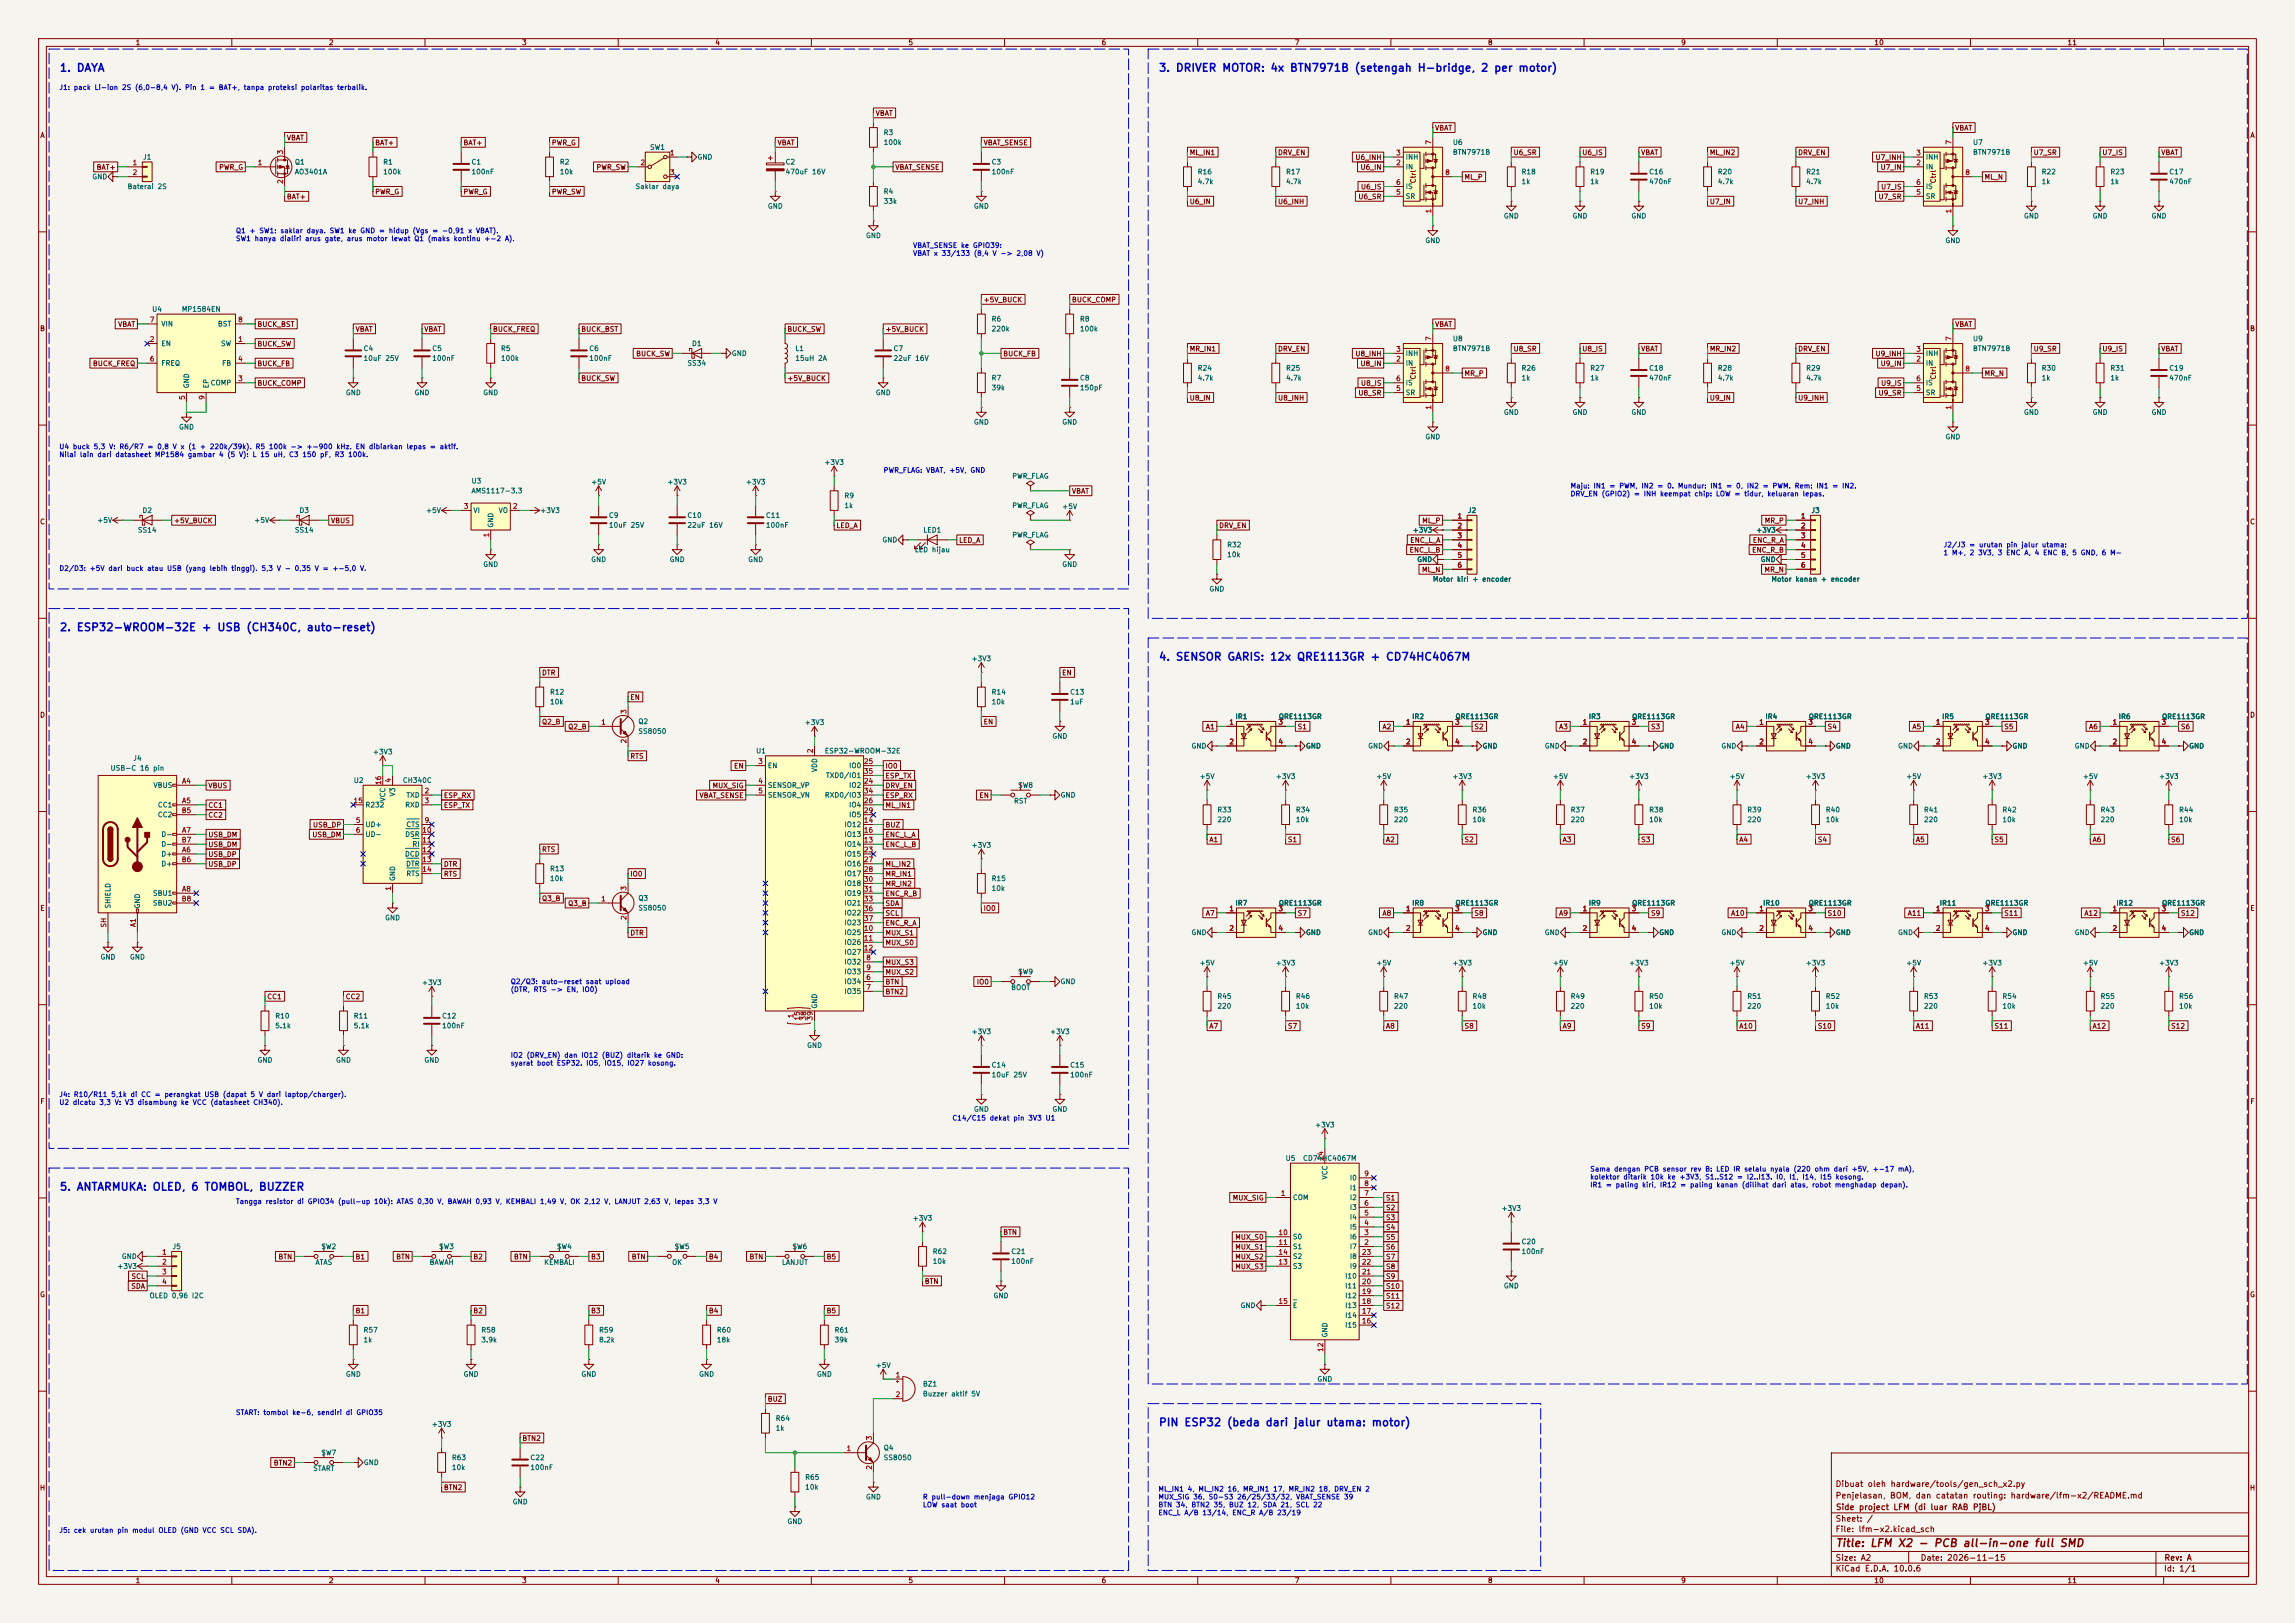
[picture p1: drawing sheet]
<svg xmlns="http://www.w3.org/2000/svg" width="594mm" height="420mm" viewBox="0 0 594 420" stroke-linecap="round" stroke-linejoin="round" font-family="sans-serif">
<defs><g id="words">
<g font-size="2" fill="#0000c2">
<text x="15.3" y="19">1. DAYA</text>
<text x="299.8" y="19">3. DRIVER MOTOR: 4x BTN7971B (setengah H-bridge, 2 per motor)</text>
<text x="15.3" y="163.8">2. ESP32-WROOM-32E + USB (CH340C, auto-reset)</text>
<text x="299.8" y="171.4">4. SENSOR GARIS: 12x QRE1113GR + CD74HC4067M</text>
<text x="15.3" y="308.6">5. ANTARMUKA: OLED, 6 TOMBOL, BUZZER</text>
<text x="299.8" y="369.6">PIN ESP32 (beda dari jalur utama: motor)</text>
</g>
<text font-size="2" fill="#840000" x="475" y="400.8">Title: LFM X2 - PCB all-in-one full SMD</text>
<g font-size="1.5" fill="#840000">
<text x="475" y="388.1">Penjelasan, BOM, dan catatan routing: hardware/lfm-x2/README.md</text>
<text x="475" y="385.1">Dibuat oleh hardware/tools/gen_sch_x2.py</text>
<text x="475" y="394.1">Sheet: /</text>
<text x="475.1" y="391.1">Side project LFM (di luar RAB PjBL)</text>
<text x="475" y="396.8">File: lfm-x2.kicad_sch</text>
<text x="475" y="407">KiCad E.D.A. 10.0.6</text>
<text x="475" y="404.2">Size: A2</text>
<text x="497" y="404.2">Date: 2026-11-15</text>
<text x="560" y="407">Id: 1/1</text>
<text x="560.1" y="404.2">Rev: A</text>
</g>
<g font-size="1.3" fill="#840000">
<text x="35" y="12">1</text>
<text x="85" y="12">2</text>
<text x="135" y="12">3</text>
<text x="185" y="12">4</text>
<text x="235" y="12">5</text>
<text x="285" y="12">6</text>
<text x="335" y="12">7</text>
<text x="385" y="12">8</text>
<text x="435" y="12">9</text>
<text x="485" y="12">10</text>
<text x="535" y="12">11</text>
<text x="10.3" y="36">A</text>
<text x="226.5" y="30.3">VBAT</text>
<text x="371.3" y="34.1">VBAT</text>
<text x="505.9" y="34.1">VBAT</text>
<text x="582.3" y="36">A</text>
<text x="74.1" y="36.6">VBAT</text>
<text x="97" y="37.9">BAT+</text>
<text x="119.8" y="37.9">BAT+</text>
<text x="142.7" y="37.9">PWR_G</text>
<text x="201.1" y="37.9">VBAT</text>
<text x="254.4" y="37.9">VBAT_SENSE</text>
<text x="307.8" y="40.4">ML_IN1</text>
<text x="330.6" y="40.4">DRV_EN</text>
<text x="350.7" y="41.7">U6_INH</text>
<text x="391.6" y="40.4">U6_SR</text>
<text x="409.4" y="40.4">U6_IS</text>
<text x="424.6" y="40.4">VBAT</text>
<text x="442.4" y="40.4">ML_IN2</text>
<text x="465.3" y="40.4">DRV_EN</text>
<text x="485.3" y="41.7">U7_INH</text>
<text x="526.2" y="40.4">U7_SR</text>
<text x="544" y="40.4">U7_IS</text>
<text x="559.2" y="40.4">VBAT</text>
<text x="24.9" y="44.2">BAT+</text>
<text x="56.6" y="44.2">PWR_G</text>
<text x="154.2" y="44.2">PWR_SW</text>
<text x="231.6" y="44.2">VBAT_SENSE</text>
<text x="352" y="44.2">U6_IN</text>
<text x="366.7" y="47.6" transform="rotate(-90 366.7 47.6)">Ctrl</text>
<text x="378.9" y="46.8">ML_P</text>
<text x="486.6" y="44.2">U7_IN</text>
<text x="501.3" y="47.6" transform="rotate(-90 501.3 47.6)">Ctrl</text>
<text x="513.5" y="46.8">ML_N</text>
<text x="74.1" y="51.9">BAT+</text>
<text x="97" y="50.6">PWR_G</text>
<text x="119.8" y="50.6">PWR_G</text>
<text x="142.7" y="50.6">PWR_SW</text>
<text x="307.8" y="53.1">U6_IN</text>
<text x="330.6" y="53.1">U6_INH</text>
<text x="351.4" y="51.9">U6_SR</text>
<text x="352.1" y="49.3">U6_IS</text>
<text x="442.4" y="53.1">U7_IN</text>
<text x="465.3" y="53.1">U7_INH</text>
<text x="486.1" y="51.9">U7_SR</text>
<text x="486.7" y="49.3">U7_IS</text>
<text x="254.4" y="78.5">+5V_BUCK</text>
<text x="277.3" y="78.5">BUCK_COMP</text>
<text x="10.2" y="86">B</text>
<text x="30.4" y="84.9">VBAT</text>
<text x="66.5" y="84.9">BUCK_BST</text>
<text x="66.5" y="90">BUCK_SW</text>
<text x="91.9" y="86.1">VBAT</text>
<text x="109.7" y="86.1">VBAT</text>
<text x="127.4" y="86.1">BUCK_FREQ</text>
<text x="150.3" y="86.1">BUCK_BST</text>
<text x="203.6" y="86.1">BUCK_SW</text>
<text x="229" y="86.1">+5V_BUCK</text>
<text x="371.3" y="84.9">VBAT</text>
<text x="505.9" y="84.9">VBAT</text>
<text x="582.2" y="86">B</text>
<text x="23.9" y="95">BUCK_FREQ</text>
<text x="66.5" y="95">BUCK_FB</text>
<text x="164.5" y="92.5">BUCK_SW</text>
<text x="259.5" y="92.5">BUCK_FB</text>
<text x="307.8" y="91.2">MR_IN1</text>
<text x="330.6" y="91.2">DRV_EN</text>
<text x="350.7" y="92.5">U8_INH</text>
<text x="352" y="95">U8_IN</text>
<text x="391.6" y="91.2">U8_SR</text>
<text x="409.4" y="91.2">U8_IS</text>
<text x="424.6" y="91.2">VBAT</text>
<text x="442.4" y="91.2">MR_IN2</text>
<text x="465.3" y="91.2">DRV_EN</text>
<text x="485.3" y="92.5">U9_INH</text>
<text x="486.6" y="95">U9_IN</text>
<text x="526.2" y="91.2">U9_SR</text>
<text x="544" y="91.2">U9_IS</text>
<text x="559.2" y="91.2">VBAT</text>
<text x="66.5" y="100.1">BUCK_COMP</text>
<text x="150.3" y="98.8">BUCK_SW</text>
<text x="203.6" y="98.8">+5V_BUCK</text>
<text x="352.1" y="100.1">U8_IS</text>
<text x="366.7" y="98.4" transform="rotate(-90 366.7 98.4)">Ctrl</text>
<text x="378.9" y="97.6">MR_P</text>
<text x="486.7" y="100.1">U9_IS</text>
<text x="501.3" y="98.4" transform="rotate(-90 501.3 98.4)">Ctrl</text>
<text x="513.5" y="97.6">MR_N</text>
<text x="307.8" y="103.9">U8_IN</text>
<text x="330.6" y="103.9">U8_INH</text>
<text x="351.4" y="102.7">U8_SR</text>
<text x="442.4" y="103.9">U9_IN</text>
<text x="465.3" y="103.9">U9_INH</text>
<text x="486.1" y="102.7">U9_SR</text>
<text x="277.3" y="128.1">VBAT</text>
<text x="10.2" y="136">C</text>
<text x="44.9" y="135.7">+5V_BUCK</text>
<text x="85.5" y="135.7">VBUS</text>
<text x="216.3" y="136.9">LED_A</text>
<text x="315.4" y="136.9">DRV_EN</text>
<text x="368" y="135.7">ML_P</text>
<text x="456.6" y="135.7">MR_P</text>
<text x="582.2" y="136">C</text>
<text x="248.1" y="140.8">LED_A</text>
<text x="364.7" y="143.3">ENC_L_B</text>
<text x="364.9" y="140.8">ENC_L_A</text>
<text x="453.4" y="143.3">ENC_R_B</text>
<text x="453.5" y="140.8">ENC_R_A</text>
<text x="367.9" y="148.4">ML_N</text>
<text x="456.6" y="148.4">MR_N</text>
<text x="140.1" y="175">DTR</text>
<text x="274.8" y="175">EN</text>
<text x="10.2" y="186">D</text>
<text x="163" y="181.4">EN</text>
<text x="582.2" y="186">D</text>
<text x="140.1" y="187.7">Q2_B</text>
<text x="146.9" y="189">Q2_B</text>
<text x="254.4" y="187.7">EN</text>
<text x="312" y="189">A1</text>
<text x="335.7" y="189">S1</text>
<text x="357.7" y="189">A2</text>
<text x="381.4" y="189">S2</text>
<text x="403.4" y="189">A3</text>
<text x="427.2" y="189">S3</text>
<text x="449.1" y="189">A4</text>
<text x="472.9" y="189">S4</text>
<text x="494.8" y="189">A5</text>
<text x="518.6" y="189">S5</text>
<text x="540.6" y="189">A6</text>
<text x="564.3" y="189">S6</text>
<text x="163" y="196.6">RTS</text>
<text x="189.9" y="199.2">EN</text>
<text x="229" y="199.2">IO0</text>
<text x="229" y="201.7">ESP_TX</text>
<text x="53.8" y="204.3">VBUS</text>
<text x="53.8" y="209.3">CC1</text>
<text x="114.7" y="206.8">ESP_RX</text>
<text x="114.7" y="209.3">ESP_TX</text>
<text x="180.9" y="206.8">VBAT_SENSE</text>
<text x="184.3" y="204.3">MUX_SIG</text>
<text x="229" y="209.3">ML_IN1</text>
<text x="229" y="204.3">DRV_EN</text>
<text x="229" y="206.8">ESP_RX</text>
<text x="253.4" y="206.8">EN</text>
<text x="53.8" y="211.9">CC2</text>
<text x="80.9" y="214.4">USB_DP</text>
<text x="229" y="214.4">BUZ</text>
<text x="53.8" y="219.5">USB_DM</text>
<text x="53.8" y="217">USB_DM</text>
<text x="80.7" y="217">USB_DM</text>
<text x="140.1" y="220.8">RTS</text>
<text x="229" y="219.5">ENC_L_B</text>
<text x="229" y="217">ENC_L_A</text>
<text x="312.9" y="218.2">A1</text>
<text x="333.2" y="218.2">S1</text>
<text x="358.6" y="218.2">A2</text>
<text x="378.9" y="218.2">S2</text>
<text x="404.3" y="218.2">A3</text>
<text x="424.6" y="218.2">S3</text>
<text x="450" y="218.2">A4</text>
<text x="470.3" y="218.2">S4</text>
<text x="495.7" y="218.2">A5</text>
<text x="516.1" y="218.2">S5</text>
<text x="541.5" y="218.2">A6</text>
<text x="561.8" y="218.2">S6</text>
<text x="53.8" y="224.6">USB_DP</text>
<text x="53.8" y="222">USB_DP</text>
<text x="114.7" y="224.6">DTR</text>
<text x="114.7" y="227.1">RTS</text>
<text x="163" y="227.1">IO0</text>
<text x="229" y="224.6">ML_IN2</text>
<text x="229" y="227.1">MR_IN1</text>
<text x="140.1" y="233.5">Q3_B</text>
<text x="229" y="229.7">MR_IN2</text>
<text x="229" y="232.2">ENC_R_B</text>
<text x="10.3" y="236">E</text>
<text x="146.9" y="234.7">Q3_B</text>
<text x="229" y="234.7">SDA</text>
<text x="229" y="237.3">SCL</text>
<text x="229" y="239.8">ENC_R_A</text>
<text x="254.4" y="236">IO0</text>
<text x="312" y="237.3">A7</text>
<text x="335.7" y="237.3">S7</text>
<text x="357.7" y="237.3">A8</text>
<text x="381.4" y="237.3">S8</text>
<text x="403.4" y="237.3">A9</text>
<text x="427.2" y="237.3">S9</text>
<text x="447.9" y="237.3">A10</text>
<text x="472.9" y="237.3">S10</text>
<text x="493.6" y="237.3">A11</text>
<text x="518.6" y="237.3">S11</text>
<text x="539.3" y="237.3">A12</text>
<text x="564.3" y="237.3">S12</text>
<text x="582.3" y="236">E</text>
<text x="163" y="242.4">DTR</text>
<text x="229" y="242.4">MUX_S1</text>
<text x="229" y="244.9">MUX_S0</text>
<text x="229" y="250">MUX_S3</text>
<text x="229" y="255.1">BTN</text>
<text x="229" y="257.6">BTN2</text>
<text x="229" y="252.5">MUX_S2</text>
<text x="252.7" y="255.1">IO0</text>
<text x="69" y="258.9">CC1</text>
<text x="89.3" y="258.9">CC2</text>
<text x="312.9" y="266.5">A7</text>
<text x="333.2" y="266.5">S7</text>
<text x="358.6" y="266.5">A8</text>
<text x="378.9" y="266.5">S8</text>
<text x="404.3" y="266.5">A9</text>
<text x="424.6" y="266.5">S9</text>
<text x="450" y="266.5">A10</text>
<text x="470.3" y="266.5">S10</text>
<text x="495.7" y="266.5">A11</text>
<text x="516.1" y="266.5">S11</text>
<text x="541.5" y="266.5">A12</text>
<text x="561.8" y="266.5">S12</text>
<text x="10.3" y="286">F</text>
<text x="582.3" y="286">F</text>
<text x="318.9" y="310.9">MUX_SIG</text>
<text x="358.6" y="310.9">S1</text>
<text x="358.6" y="316">S3</text>
<text x="358.6" y="313.5">S2</text>
<text x="259.5" y="319.8">BTN</text>
<text x="319.6" y="321.1">MUX_S0</text>
<text x="319.6" y="323.6">MUX_S1</text>
<text x="358.6" y="323.6">S6</text>
<text x="358.6" y="318.6">S4</text>
<text x="358.6" y="321.1">S5</text>
<text x="71.9" y="326.2">BTN</text>
<text x="91.9" y="326.2">B1</text>
<text x="102.4" y="326.2">BTN</text>
<text x="122.4" y="326.2">B2</text>
<text x="132.9" y="326.2">BTN</text>
<text x="152.8" y="326.2">B3</text>
<text x="163.4" y="326.2">BTN</text>
<text x="183.3" y="326.2">B4</text>
<text x="193.8" y="326.2">BTN</text>
<text x="213.8" y="326.2">B5</text>
<text x="319.6" y="328.7">MUX_S3</text>
<text x="319.6" y="326.2">MUX_S2</text>
<text x="358.6" y="328.7">S8</text>
<text x="358.6" y="326.2">S7</text>
<text x="10.2" y="336">G</text>
<text x="33.8" y="333.8">SDA</text>
<text x="33.9" y="331.3">SCL</text>
<text x="239.2" y="332.5">BTN</text>
<text x="358.6" y="333.8">S10</text>
<text x="358.6" y="331.3">S9</text>
<text x="582.2" y="336">G</text>
<text x="91.9" y="340.1">B1</text>
<text x="122.4" y="340.1">B2</text>
<text x="152.8" y="340.1">B3</text>
<text x="183.3" y="340.1">B4</text>
<text x="213.8" y="340.1">B5</text>
<text x="358.6" y="338.9">S12</text>
<text x="358.6" y="336.3">S11</text>
<text x="198.6" y="363">BUZ</text>
<text x="135.1" y="373.2">BTN2</text>
<text x="70.7" y="379.5">BTN2</text>
<text x="10.2" y="386">H</text>
<text x="114.7" y="385.9">BTN2</text>
<text x="582.2" y="386">H</text>
<text x="35" y="410">1</text>
<text x="85" y="410">2</text>
<text x="135" y="410">3</text>
<text x="185" y="410">4</text>
<text x="235" y="410">5</text>
<text x="285" y="410">6</text>
<text x="335" y="410">7</text>
<text x="385" y="410">8</text>
<text x="435" y="410">9</text>
<text x="485" y="410">10</text>
<text x="535" y="410">11</text>
</g>
<g font-size="1.3" fill="#0000c2">
<text x="15.2" y="23.6">J1: pack Li-ion 2S (6,0-8,4 V). Pin 1 = BAT+, tanpa proteksi polaritas terbalik.</text>
<text x="60.9" y="60.7">Q1 + SW1: saklar daya. SW1 ke GND = hidup (Vgs = -0,91 x VBAT).</text>
<text x="60.9" y="62.7">SW1 hanya dialiri arus gate, arus motor lewat Q1 (maks kontinu +-2 A).</text>
<text x="236.2" y="64.5">VBAT_SENSE ke GPIO39:</text>
<text x="236.2" y="66.5">VBAT x 33/133 (8,4 V -&gt; 2,08 V)</text>
<text x="15.2" y="116.5">U4 buck 5,3 V: R6/R7 = 0,8 V x (1 + 220k/39k). R5 100k -&gt; +-900 kHz. EN dibiarkan lepas = aktif.</text>
<text x="15.2" y="118.6">Nilai lain dari datasheet MP1584 gambar 4 (5 V): L 15 uH, C3 150 pF, R3 100k.</text>
<text x="228.6" y="122.6">PWR_FLAG: VBAT, +5V, GND</text>
<text x="406.4" y="126.7">Maju: IN1 = PWM, IN2 = 0. Mundur: IN1 = 0, IN2 = PWM. Rem: IN1 = IN2.</text>
<text x="406.4" y="128.7">DRV_EN (GPIO2) = INH keempat chip: LOW = tidur, keluaran lepas.</text>
<text x="502.9" y="141.9">J2/J3 = urutan pin jalur utama:</text>
<text x="502.9" y="144">1 M+, 2 3V3, 3 ENC A, 4 ENC B, 5 GND, 6 M-</text>
<text x="15.2" y="148">D2/D3: +5V dari buck atau USB (yang lebih tinggi). 5,3 V - 0,35 V = +-5,0 V.</text>
<text x="132.1" y="255">Q2/Q3: auto-reset saat upload</text>
<text x="132.1" y="257">(DTR, RTS -&gt; EN, IO0)</text>
<text x="132.1" y="274">IO2 (DRV_EN) dan IO12 (BUZ) ditarik ke GND:</text>
<text x="132.1" y="276.1">syarat boot ESP32. IO5, IO15, IO27 kosong.</text>
<text x="15.2" y="284.2">J4: R10/R11 5,1k di CC = perangkat USB (dapat 5 V dari laptop/charger).</text>
<text x="15.2" y="286.2">U2 dicatu 3,3 V: V3 disambung ke VCC (datasheet CH340).</text>
<text x="246.4" y="290.3">C14/C15 dekat pin 3V3 U1</text>
<text x="411.5" y="303.5">Sama dengan PCB sensor rev B: LED IR selalu nyala (220 ohm dari +5V, +-17 mA),</text>
<text x="411.5" y="305.5">kolektor ditarik 10k ke +3V3, S1..S12 = I2..I13. I0, I1, I14, I15 kosong.</text>
<text x="60.9" y="311.9">Tangga resistor di GPIO34 (pull-up 10k): ATAS 0,30 V, BAWAH 0,93 V, KEMBALI 1,49 V, OK 2,12 V, LANJUT 2,63 V, lepas 3,3 V</text>
<text x="411.5" y="307.6">IR1 = paling kiri, IR12 = paling kanan (dilihat dari atas, robot menghadap depan).</text>
<text x="60.9" y="366.5">START: tombol ke-6, sendiri di GPIO35</text>
<text x="238.7" y="388.3">R pull-down menjaga GPIO12</text>
<text x="299.7" y="386.3">ML_IN1 4, ML_IN2 16, MR_IN1 17, MR_IN2 18, DRV_EN 2</text>
<text x="299.7" y="388.3">MUX_SIG 36, S0-S3 26/25/33/32, VBAT_SENSE 39</text>
<text x="238.7" y="390.4">LOW saat boot</text>
<text x="299.7" y="390.4">BTN 34, BTN2 35, BUZ 12, SDA 21, SCL 22</text>
<text x="299.7" y="392.4">ENC_L A/B 13/14, ENC_R A/B 23/19</text>
<text x="15.2" y="397">J5: cek urutan pin modul OLED (GND VCC SCL SDA).</text>
</g>
<g font-size="1.3" fill="#006464">
<text x="228.6" y="35.3">R3</text>
<text x="36.9" y="41.6">J1</text>
<text x="168.1" y="39.1">SW1</text>
<text x="180.4" y="41.6">GND</text>
<text x="228.6" y="37.8">100k</text>
<text x="363.7" y="41.6">INH</text>
<text x="375.9" y="37.8">U6</text>
<text x="375.9" y="40.3">BTN7971B</text>
<text x="498.3" y="41.6">INH</text>
<text x="510.5" y="37.8">U7</text>
<text x="510.5" y="40.3">BTN7971B</text>
<text x="23.8" y="46.7">GND</text>
<text x="76.2" y="42.9">Q1</text>
<text x="76.2" y="45.4">AO3401A</text>
<text x="99" y="42.9">R1</text>
<text x="99" y="45.4">100k</text>
<text x="121.9" y="42.9">C1</text>
<text x="121.9" y="45.4">100nF</text>
<text x="144.8" y="42.9">R2</text>
<text x="144.8" y="45.4">10k</text>
<text x="203.2" y="42.9">C2</text>
<text x="203.2" y="45.4">470uF 16V</text>
<text x="256.5" y="42.9">C3</text>
<text x="256.5" y="45.4">100nF</text>
<text x="309.9" y="45.4">R16</text>
<text x="309.9" y="48">4.7k</text>
<text x="332.7" y="45.4">R17</text>
<text x="332.7" y="48">4.7k</text>
<text x="363.7" y="44.1">IN</text>
<text x="393.7" y="45.4">R18</text>
<text x="393.7" y="48">1k</text>
<text x="411.5" y="45.4">R19</text>
<text x="411.5" y="48">1k</text>
<text x="426.7" y="45.4">C16</text>
<text x="426.7" y="48">470nF</text>
<text x="444.5" y="45.4">R20</text>
<text x="444.5" y="48">4.7k</text>
<text x="467.3" y="45.4">R21</text>
<text x="467.3" y="48">4.7k</text>
<text x="498.3" y="44.1">IN</text>
<text x="528.3" y="45.4">R22</text>
<text x="528.3" y="48">1k</text>
<text x="546.1" y="45.4">R23</text>
<text x="546.1" y="48">1k</text>
<text x="561.3" y="45.4">C17</text>
<text x="561.3" y="48">470nF</text>
<text x="32.9" y="49.2">Baterai 2S</text>
<text x="164.4" y="49.2">Saklar daya</text>
<text x="228.6" y="50.5">R4</text>
<text x="228.6" y="53">33k</text>
<text x="363.7" y="51.8">SR</text>
<text x="363.7" y="49.2">IS</text>
<text x="498.3" y="51.8">SR</text>
<text x="498.3" y="49.2">IS</text>
<text x="198.6" y="54.3">GND</text>
<text x="251.9" y="54.3">GND</text>
<text x="389.1" y="56.8">GND</text>
<text x="406.9" y="56.8">GND</text>
<text x="422.1" y="56.8">GND</text>
<text x="523.7" y="56.8">GND</text>
<text x="541.5" y="56.8">GND</text>
<text x="556.7" y="56.8">GND</text>
<text x="224" y="61.9">GND</text>
<text x="368.8" y="63.2">GND</text>
<text x="503.4" y="63.2">GND</text>
<text x="39.2" y="81">U4</text>
<text x="46.9" y="81">MP1584EN</text>
<text x="256.5" y="83.5">R6</text>
<text x="279.4" y="83.5">R8</text>
<text x="41.6" y="89.9">EN</text>
<text x="41.6" y="84.8">VIN</text>
<text x="56.3" y="84.8">BST</text>
<text x="57.1" y="89.9">SW</text>
<text x="179" y="89.9">D1</text>
<text x="256.5" y="86.1">220k</text>
<text x="279.4" y="86.1">100k</text>
<text x="375.9" y="88.6">U8</text>
<text x="510.5" y="88.6">U9</text>
<text x="41.6" y="94.9">FREQ</text>
<text x="57.4" y="94.9">FB</text>
<text x="94" y="91.1">C4</text>
<text x="94" y="93.7">10uF 25V</text>
<text x="111.7" y="91.1">C5</text>
<text x="111.7" y="93.7">100nF</text>
<text x="129.5" y="91.1">R5</text>
<text x="129.5" y="93.7">100k</text>
<text x="152.4" y="91.1">C6</text>
<text x="152.4" y="93.7">100nF</text>
<text x="177.8" y="94.9">SS34</text>
<text x="189.3" y="92.4">GND</text>
<text x="205.7" y="91.1">L1</text>
<text x="205.7" y="93.7">15uH 2A</text>
<text x="231.1" y="91.1">C7</text>
<text x="231.1" y="93.7">22uF 16V</text>
<text x="363.7" y="94.9">IN</text>
<text x="363.7" y="92.4">INH</text>
<text x="375.9" y="91.1">BTN7971B</text>
<text x="498.3" y="94.9">IN</text>
<text x="498.3" y="92.4">INH</text>
<text x="510.5" y="91.1">BTN7971B</text>
<text x="49.2" y="100.6" transform="rotate(-90 49.2 100.6)">GND</text>
<text x="54.3" y="100.6" transform="rotate(-90 54.3 100.6)">EP</text>
<text x="54.4" y="100">COMP</text>
<text x="256.5" y="98.8">R7</text>
<text x="256.5" y="101.3">39k</text>
<text x="279.4" y="98.8">C8</text>
<text x="279.4" y="101.3">150pF</text>
<text x="309.9" y="96.2">R24</text>
<text x="309.9" y="98.8">4.7k</text>
<text x="332.7" y="96.2">R25</text>
<text x="332.7" y="98.8">4.7k</text>
<text x="363.7" y="100">IS</text>
<text x="393.7" y="96.2">R26</text>
<text x="393.7" y="98.8">1k</text>
<text x="411.5" y="96.2">R27</text>
<text x="411.5" y="98.8">1k</text>
<text x="426.7" y="96.2">C18</text>
<text x="426.7" y="98.8">470nF</text>
<text x="444.5" y="96.2">R28</text>
<text x="444.5" y="98.8">4.7k</text>
<text x="467.3" y="96.2">R29</text>
<text x="467.3" y="98.8">4.7k</text>
<text x="498.3" y="100">IS</text>
<text x="528.3" y="96.2">R30</text>
<text x="528.3" y="98.8">1k</text>
<text x="546.1" y="96.2">R31</text>
<text x="546.1" y="98.8">1k</text>
<text x="561.3" y="96.2">C19</text>
<text x="561.3" y="98.8">470nF</text>
<text x="89.4" y="102.6">GND</text>
<text x="107.2" y="102.6">GND</text>
<text x="124.9" y="102.6">GND</text>
<text x="226.5" y="102.6">GND</text>
<text x="363.7" y="102.6">SR</text>
<text x="389.1" y="107.6">GND</text>
<text x="406.9" y="107.6">GND</text>
<text x="422.1" y="107.6">GND</text>
<text x="498.3" y="102.6">SR</text>
<text x="523.7" y="107.6">GND</text>
<text x="541.5" y="107.6">GND</text>
<text x="556.7" y="107.6">GND</text>
<text x="46.2" y="111.5">GND</text>
<text x="251.9" y="110.2">GND</text>
<text x="274.8" y="110.2">GND</text>
<text x="368.8" y="114">GND</text>
<text x="503.4" y="114">GND</text>
<text x="121.9" y="125.4">U3</text>
<text x="152.9" y="125.7">+5V</text>
<text x="172.6" y="125.7">+3V3</text>
<text x="192.9" y="125.7">+3V3</text>
<text x="213.2" y="120.6">+3V3</text>
<text x="261.9" y="124.2">PWR_FLAG</text>
<text x="121.9" y="128">AMS1117-3.3</text>
<text x="218.4" y="129.2">R9</text>
<text x="218.4" y="131.8">1k</text>
<text x="261.9" y="131.8">PWR_FLAG</text>
<text x="25" y="135.6">+5V</text>
<text x="36.7" y="133">D2</text>
<text x="65.7" y="135.6">+5V</text>
<text x="77.4" y="133">D3</text>
<text x="110.1" y="133">+5V</text>
<text x="122.4" y="133">VI</text>
<text x="128" y="136.7" transform="rotate(-90 128 136.7)">GND</text>
<text x="128.9" y="133">VO</text>
<text x="139.7" y="133">+3V3</text>
<text x="157.5" y="134.3">C9</text>
<text x="157.5" y="136.9">10uF 25V</text>
<text x="177.8" y="134.3">C10</text>
<text x="177.8" y="136.9">22uF 16V</text>
<text x="198.1" y="134.3">C11</text>
<text x="198.1" y="136.9">100nF</text>
<text x="274.8" y="132">+5V</text>
<text x="379.8" y="133">J2</text>
<text x="468.7" y="133">J3</text>
<text x="35.6" y="138.1">SS14</text>
<text x="76.2" y="138.1">SS14</text>
<text x="228.2" y="140.7">GND</text>
<text x="236.6" y="143.2">LED hijau</text>
<text x="238.8" y="138.1">LED1</text>
<text x="261.9" y="139.4">PWR_FLAG</text>
<text x="317.5" y="141.9">R32</text>
<text x="365.5" y="138.1">+3V3</text>
<text x="454.4" y="138.1">+3V3</text>
<text x="124.9" y="147">GND</text>
<text x="152.9" y="145.7">GND</text>
<text x="173.2" y="145.7">GND</text>
<text x="193.5" y="145.7">GND</text>
<text x="274.8" y="147">GND</text>
<text x="317.5" y="144.5">10k</text>
<text x="366.7" y="145.7">GND</text>
<text x="455.6" y="145.7">GND</text>
<text x="312.9" y="153.4">GND</text>
<text x="370.7" y="150.8">Motor kiri + encoder</text>
<text x="458.3" y="150.8">Motor kanan + encoder</text>
<text x="251.3" y="171.4">+3V3</text>
<text x="142.2" y="180">R12</text>
<text x="142.2" y="182.6">10k</text>
<text x="256.5" y="180">R14</text>
<text x="256.5" y="182.6">10k</text>
<text x="276.8" y="180">C13</text>
<text x="276.8" y="182.6">1uF</text>
<text x="165.1" y="187.7">Q2</text>
<text x="165.1" y="190.2">SS8050</text>
<text x="208.2" y="187.9">+3V3</text>
<text x="272.3" y="191.5">GND</text>
<text x="319.6" y="186.4">IR1</text>
<text x="330.9" y="186.4">QRE1113GR</text>
<text x="365.4" y="186.4">IR2</text>
<text x="376.6" y="186.4">QRE1113GR</text>
<text x="411.1" y="186.4">IR3</text>
<text x="422.3" y="186.4">QRE1113GR</text>
<text x="456.8" y="186.4">IR4</text>
<text x="468" y="186.4">QRE1113GR</text>
<text x="502.5" y="186.4">IR5</text>
<text x="513.7" y="186.4">QRE1113GR</text>
<text x="548.2" y="186.4">IR6</text>
<text x="559.5" y="186.4">QRE1113GR</text>
<text x="34.3" y="197.2">J4</text>
<text x="96.4" y="195.5">+3V3</text>
<text x="195.6" y="195.3">U1</text>
<text x="213.3" y="195.3">ESP32-WROOM-32E</text>
<text x="308.2" y="194">GND</text>
<text x="337.9" y="194">GND</text>
<text x="354" y="194">GND</text>
<text x="383.6" y="194">GND</text>
<text x="399.7" y="194">GND</text>
<text x="429.3" y="194">GND</text>
<text x="445.4" y="194">GND</text>
<text x="475" y="194">GND</text>
<text x="491.1" y="194">GND</text>
<text x="520.7" y="194">GND</text>
<text x="536.8" y="194">GND</text>
<text x="566.5" y="194">GND</text>
<text x="28.5" y="199.7">USB-C 16 pin</text>
<text x="91.4" y="202.9">U2</text>
<text x="104.1" y="202.9">CH340C</text>
<text x="198.6" y="199.1">EN</text>
<text x="211.8" y="199.9" transform="rotate(-90 211.8 199.9)">VDD</text>
<text x="213.7" y="201.6">TXD0/IO1</text>
<text x="219.6" y="199.1">IO0</text>
<text x="310.4" y="201.9">+5V</text>
<text x="330.1" y="201.9">+3V3</text>
<text x="356.1" y="201.9">+5V</text>
<text x="375.8" y="201.9">+3V3</text>
<text x="401.8" y="201.9">+5V</text>
<text x="421.5" y="201.9">+3V3</text>
<text x="447.5" y="201.9">+5V</text>
<text x="467.2" y="201.9">+3V3</text>
<text x="493.2" y="201.9">+5V</text>
<text x="513" y="201.9">+3V3</text>
<text x="539" y="201.9">+5V</text>
<text x="558.7" y="201.9">+3V3</text>
<text x="39.6" y="204.2">VBUS</text>
<text x="40.7" y="209.2">CC1</text>
<text x="94.5" y="209.2">R232</text>
<text x="100" y="207.6" transform="rotate(-90 100 207.6)">VCC</text>
<text x="102.6" y="206.2" transform="rotate(-90 102.6 206.2)">V3</text>
<text x="104.7" y="209.2">RXD</text>
<text x="105" y="206.7">TXD</text>
<text x="198.6" y="204.2">SENSOR_VP</text>
<text x="198.6" y="206.7">SENSOR_VN</text>
<text x="213.4" y="206.7">RXD0/IO3</text>
<text x="219.6" y="204.2">IO2</text>
<text x="219.6" y="209.2">IO4</text>
<text x="262.3" y="208.2">RST</text>
<text x="263.4" y="204.2">SW8</text>
<text x="274.4" y="206.7">GND</text>
<text x="40.7" y="211.8">CC2</text>
<text x="94.5" y="214.3">UD+</text>
<text x="105" y="214.3">CTS</text>
<text x="218.4" y="214.3">IO12</text>
<text x="219.6" y="211.8">IO5</text>
<text x="314.9" y="210.5">R33</text>
<text x="314.9" y="213.1">220</text>
<text x="335.3" y="210.5">R34</text>
<text x="335.3" y="213.1">10k</text>
<text x="360.7" y="210.5">R35</text>
<text x="360.7" y="213.1">220</text>
<text x="381" y="210.5">R36</text>
<text x="381" y="213.1">10k</text>
<text x="406.4" y="210.5">R37</text>
<text x="406.4" y="213.1">220</text>
<text x="426.7" y="210.5">R38</text>
<text x="426.7" y="213.1">10k</text>
<text x="452.1" y="210.5">R39</text>
<text x="452.1" y="213.1">220</text>
<text x="472.4" y="210.5">R40</text>
<text x="472.4" y="213.1">10k</text>
<text x="497.8" y="210.5">R41</text>
<text x="497.8" y="213.1">220</text>
<text x="518.1" y="210.5">R42</text>
<text x="518.1" y="213.1">10k</text>
<text x="543.5" y="210.5">R43</text>
<text x="543.5" y="213.1">220</text>
<text x="563.9" y="210.5">R44</text>
<text x="563.9" y="213.1">10k</text>
<text x="41.6" y="221.9">D+</text>
<text x="41.6" y="216.9">D-</text>
<text x="41.6" y="219.4">D-</text>
<text x="94.5" y="216.9">UD-</text>
<text x="104.7" y="221.9">DCD</text>
<text x="104.7" y="216.9">DSR</text>
<text x="106.6" y="219.4">RI</text>
<text x="218.4" y="219.4">IO14</text>
<text x="218.4" y="216.9">IO13</text>
<text x="218.4" y="221.9">IO15</text>
<text x="251.3" y="219.7">+3V3</text>
<text x="41.6" y="224.5">D+</text>
<text x="105" y="224.5">DTR</text>
<text x="105" y="227">RTS</text>
<text x="142.2" y="225.8">R13</text>
<text x="218.4" y="224.5">IO16</text>
<text x="218.4" y="227">IO17</text>
<text x="39.5" y="232.1">SBU1</text>
<text x="102.6" y="228.1" transform="rotate(-90 102.6 228.1)">GND</text>
<text x="142.2" y="228.3">10k</text>
<text x="165.1" y="233.4">Q3</text>
<text x="218.4" y="229.6">IO18</text>
<text x="218.4" y="232.1">IO19</text>
<text x="256.5" y="228.3">R15</text>
<text x="256.5" y="230.8">10k</text>
<text x="28.9" y="235.2" transform="rotate(-90 28.9 235.2)">SHIELD</text>
<text x="36.5" y="235.2" transform="rotate(-90 36.5 235.2)">GND</text>
<text x="39.5" y="234.6">SBU2</text>
<text x="99.5" y="238.5">GND</text>
<text x="165.1" y="235.9">SS8050</text>
<text x="218.4" y="234.6">IO21</text>
<text x="218.4" y="237.2">IO22</text>
<text x="218.4" y="239.7">IO23</text>
<text x="319.6" y="234.6">IR7</text>
<text x="330.9" y="234.6">QRE1113GR</text>
<text x="365.4" y="234.6">IR8</text>
<text x="376.6" y="234.6">QRE1113GR</text>
<text x="411.1" y="234.6">IR9</text>
<text x="422.3" y="234.6">QRE1113GR</text>
<text x="456.2" y="234.6">IR10</text>
<text x="468" y="234.6">QRE1113GR</text>
<text x="501.9" y="234.6">IR11</text>
<text x="513.7" y="234.6">QRE1113GR</text>
<text x="547.6" y="234.6">IR12</text>
<text x="559.5" y="234.6">QRE1113GR</text>
<text x="218.4" y="242.3">IO25</text>
<text x="218.4" y="244.8">IO26</text>
<text x="308.2" y="242.3">GND</text>
<text x="337.9" y="242.3">GND</text>
<text x="354" y="242.3">GND</text>
<text x="383.6" y="242.3">GND</text>
<text x="399.7" y="242.3">GND</text>
<text x="429.3" y="242.3">GND</text>
<text x="445.4" y="242.3">GND</text>
<text x="475" y="242.3">GND</text>
<text x="491.1" y="242.3">GND</text>
<text x="520.7" y="242.3">GND</text>
<text x="536.8" y="242.3">GND</text>
<text x="566.5" y="242.3">GND</text>
<text x="25.9" y="248.6">GND</text>
<text x="33.5" y="248.6">GND</text>
<text x="218.4" y="249.9">IO32</text>
<text x="218.4" y="247.3">IO27</text>
<text x="310.4" y="250.1">+5V</text>
<text x="330.1" y="250.1">+3V3</text>
<text x="356.1" y="250.1">+5V</text>
<text x="375.8" y="250.1">+3V3</text>
<text x="401.8" y="250.1">+5V</text>
<text x="421.5" y="250.1">+3V3</text>
<text x="447.5" y="250.1">+5V</text>
<text x="467.2" y="250.1">+3V3</text>
<text x="493.2" y="250.1">+5V</text>
<text x="513" y="250.1">+3V3</text>
<text x="539" y="250.1">+5V</text>
<text x="558.7" y="250.1">+3V3</text>
<text x="109.1" y="255.2">+3V3</text>
<text x="218.4" y="255">IO34</text>
<text x="218.4" y="257.5">IO35</text>
<text x="218.4" y="252.4">IO33</text>
<text x="261.6" y="256.5">BOOT</text>
<text x="263.4" y="252.4">SW9</text>
<text x="274.4" y="255">GND</text>
<text x="71.1" y="263.9">R10</text>
<text x="91.4" y="263.9">R11</text>
<text x="114.3" y="263.9">C12</text>
<text x="211.8" y="261.1" transform="rotate(-90 211.8 261.1)">GND</text>
<text x="314.9" y="258.8">R45</text>
<text x="314.9" y="261.3">220</text>
<text x="335.3" y="258.8">R46</text>
<text x="335.3" y="261.3">10k</text>
<text x="360.7" y="258.8">R47</text>
<text x="360.7" y="261.3">220</text>
<text x="381" y="258.8">R48</text>
<text x="381" y="261.3">10k</text>
<text x="406.4" y="258.8">R49</text>
<text x="406.4" y="261.3">220</text>
<text x="426.7" y="258.8">R50</text>
<text x="426.7" y="261.3">10k</text>
<text x="452.1" y="258.8">R51</text>
<text x="452.1" y="261.3">220</text>
<text x="472.4" y="258.8">R52</text>
<text x="472.4" y="261.3">10k</text>
<text x="497.8" y="258.8">R53</text>
<text x="497.8" y="261.3">220</text>
<text x="518.1" y="258.8">R54</text>
<text x="518.1" y="261.3">10k</text>
<text x="543.5" y="258.8">R55</text>
<text x="543.5" y="261.3">220</text>
<text x="563.9" y="258.8">R56</text>
<text x="563.9" y="261.3">10k</text>
<text x="71.1" y="266.4">5.1k</text>
<text x="91.4" y="266.4">5.1k</text>
<text x="114.3" y="266.4">100nF</text>
<text x="251.3" y="267.9">+3V3</text>
<text x="271.7" y="267.9">+3V3</text>
<text x="66.5" y="275.3">GND</text>
<text x="86.8" y="275.3">GND</text>
<text x="109.7" y="275.3">GND</text>
<text x="208.8" y="271.5">GND</text>
<text x="256.5" y="276.6">C14</text>
<text x="256.5" y="279.1">10uF 25V</text>
<text x="276.8" y="276.6">C15</text>
<text x="276.8" y="279.1">100nF</text>
<text x="251.9" y="288">GND</text>
<text x="272.3" y="288">GND</text>
<text x="340.2" y="292">+3V3</text>
<text x="332.6" y="300.7">U5</text>
<text x="337.1" y="300.7">CD74HC4067M</text>
<text x="343.9" y="305.4" transform="rotate(-90 343.9 305.4)">VCC</text>
<text x="349.2" y="305.8">I0</text>
<text x="334.5" y="310.8">COM</text>
<text x="349.2" y="310.8">I2</text>
<text x="349.2" y="308.3">I1</text>
<text x="236.1" y="316.2">+3V3</text>
<text x="349.2" y="315.9">I4</text>
<text x="349.2" y="313.4">I3</text>
<text x="388.5" y="313.6">+3V3</text>
<text x="44.5" y="323.5">J5</text>
<text x="83" y="323.5">SW2</text>
<text x="113.5" y="323.5">SW3</text>
<text x="144" y="323.5">SW4</text>
<text x="174.5" y="323.5">SW5</text>
<text x="204.9" y="323.5">SW6</text>
<text x="334.5" y="321">S0</text>
<text x="334.5" y="323.5">S1</text>
<text x="349.2" y="323.5">I7</text>
<text x="349.2" y="321">I6</text>
<text x="349.2" y="318.5">I5</text>
<text x="393.7" y="322.3">C20</text>
<text x="30.2" y="328.6">+3V3</text>
<text x="31.4" y="326.1">GND</text>
<text x="81.5" y="327.6">ATAS</text>
<text x="111.1" y="327.6">BAWAH</text>
<text x="140.7" y="327.6">KEMBALI</text>
<text x="173.8" y="327.6">OK</text>
<text x="202.3" y="327.6">LANJUT</text>
<text x="241.3" y="324.8">R62</text>
<text x="241.3" y="327.4">10k</text>
<text x="261.6" y="324.8">C21</text>
<text x="261.6" y="327.4">100nF</text>
<text x="334.5" y="328.6">S3</text>
<text x="334.5" y="326.1">S2</text>
<text x="349.2" y="328.6">I9</text>
<text x="349.2" y="326.1">I8</text>
<text x="393.7" y="324.8">100nF</text>
<text x="348" y="333.7">I11</text>
<text x="348" y="331.2">I10</text>
<text x="389.1" y="333.7">GND</text>
<text x="38.6" y="336.2">OLED 0,96 I2C</text>
<text x="257" y="336.2">GND</text>
<text x="320.9" y="338.8">GND</text>
<text x="334.5" y="338.8">E</text>
<text x="348" y="341.3">I14</text>
<text x="348" y="338.8">I13</text>
<text x="348" y="336.2">I12</text>
<text x="94" y="345.1">R57</text>
<text x="94" y="347.7">1k</text>
<text x="124.4" y="345.1">R58</text>
<text x="124.4" y="347.7">3.9k</text>
<text x="154.9" y="345.1">R59</text>
<text x="154.9" y="347.7">8.2k</text>
<text x="185.4" y="345.1">R60</text>
<text x="185.4" y="347.7">18k</text>
<text x="215.9" y="345.1">R61</text>
<text x="215.9" y="347.7">39k</text>
<text x="343.9" y="346.2" transform="rotate(-90 343.9 346.2)">GND</text>
<text x="348" y="343.9">I15</text>
<text x="89.4" y="356.6">GND</text>
<text x="119.9" y="356.6">GND</text>
<text x="150.3" y="356.6">GND</text>
<text x="180.8" y="356.6">GND</text>
<text x="211.3" y="356.6">GND</text>
<text x="226.5" y="354.3">+5V</text>
<text x="238.7" y="359.1">BZ1</text>
<text x="340.8" y="357.8">GND</text>
<text x="238.7" y="361.6">Buzzer aktif 5V</text>
<text x="111.6" y="369.5">+3V3</text>
<text x="200.6" y="368">R64</text>
<text x="200.6" y="370.5">1k</text>
<text x="83" y="376.9">SW7</text>
<text x="228.6" y="375.6">Q4</text>
<text x="80.9" y="380.9">START</text>
<text x="94" y="379.4">GND</text>
<text x="116.8" y="378.2">R63</text>
<text x="116.8" y="380.7">10k</text>
<text x="137.1" y="378.2">C22</text>
<text x="137.1" y="380.7">100nF</text>
<text x="208.3" y="383.2">R65</text>
<text x="228.6" y="378.2">SS8050</text>
<text x="132.6" y="389.6">GND</text>
<text x="208.3" y="385.8">10k</text>
<text x="224" y="388.3">GND</text>
<text x="203.7" y="394.7">GND</text>
</g>
<g font-size="1.3" fill="#a90000">
<text x="73.5" y="40.1" transform="rotate(-90 73.5 40.1)">3</text>
<text x="173.3" y="40.5">1</text>
<text x="361.2" y="40.5">3</text>
<text x="370.7" y="37.6" transform="rotate(-90 370.7 37.6)">7</text>
<text x="495.8" y="40.5">3</text>
<text x="505.3" y="37.6" transform="rotate(-90 505.3 37.6)">7</text>
<text x="34.2" y="43">1</text>
<text x="34.2" y="45.6">2</text>
<text x="66.6" y="43">1</text>
<text x="73.5" y="47.7" transform="rotate(-90 73.5 47.7)">2</text>
<text x="165.6" y="43">2</text>
<text x="173.3" y="45.6">3</text>
<text x="361.2" y="43">2</text>
<text x="373.9" y="45.6">8</text>
<text x="495.8" y="43">2</text>
<text x="508.5" y="45.6">8</text>
<text x="361.2" y="50.7">5</text>
<text x="361.2" y="48.1">6</text>
<text x="495.8" y="50.7">5</text>
<text x="495.8" y="48.1">6</text>
<text x="370.7" y="55.3" transform="rotate(-90 370.7 55.3)">1</text>
<text x="505.3" y="55.3" transform="rotate(-90 505.3 55.3)">1</text>
<text x="38.6" y="83.7">7</text>
<text x="61.5" y="83.7">8</text>
<text x="38.6" y="88.8">2</text>
<text x="61.5" y="88.8">1</text>
<text x="370.7" y="88.4" transform="rotate(-90 370.7 88.4)">7</text>
<text x="505.3" y="88.4" transform="rotate(-90 505.3 88.4)">7</text>
<text x="38.6" y="93.8">6</text>
<text x="61.5" y="93.8">4</text>
<text x="361.2" y="93.8">2</text>
<text x="361.2" y="91.3">3</text>
<text x="495.8" y="93.8">2</text>
<text x="495.8" y="91.3">3</text>
<text x="61.5" y="98.9">3</text>
<text x="361.2" y="101.5">5</text>
<text x="361.2" y="98.9">6</text>
<text x="373.9" y="96.4">8</text>
<text x="495.8" y="101.5">5</text>
<text x="495.8" y="98.9">6</text>
<text x="508.5" y="96.4">8</text>
<text x="48.1" y="103.6" transform="rotate(-90 48.1 103.6)">5</text>
<text x="53.2" y="103.6" transform="rotate(-90 53.2 103.6)">9</text>
<text x="370.7" y="106.1" transform="rotate(-90 370.7 106.1)">1</text>
<text x="505.3" y="106.1" transform="rotate(-90 505.3 106.1)">1</text>
<text x="119.9" y="131.9">3</text>
<text x="132.6" y="131.9">2</text>
<text x="377.1" y="134.5">1</text>
<text x="377.1" y="137">2</text>
<text x="466" y="134.5">1</text>
<text x="466" y="137">2</text>
<text x="126.9" y="139.2" transform="rotate(-90 126.9 139.2)">1</text>
<text x="377.1" y="139.6">3</text>
<text x="377.1" y="142.1">4</text>
<text x="466" y="139.6">3</text>
<text x="466" y="142.1">4</text>
<text x="377.1" y="144.6">5</text>
<text x="377.1" y="147.2">6</text>
<text x="466" y="144.6">5</text>
<text x="466" y="147.2">6</text>
<text x="162.4" y="184.9" transform="rotate(-90 162.4 184.9)">3</text>
<text x="155.5" y="187.8">1</text>
<text x="318" y="187.8">1</text>
<text x="330.7" y="187.8">3</text>
<text x="363.8" y="187.8">1</text>
<text x="376.5" y="187.8">3</text>
<text x="409.5" y="187.8">1</text>
<text x="422.2" y="187.8">3</text>
<text x="455.2" y="187.8">1</text>
<text x="467.9" y="187.8">3</text>
<text x="500.9" y="187.8">1</text>
<text x="513.6" y="187.8">3</text>
<text x="546.6" y="187.8">1</text>
<text x="559.3" y="187.8">3</text>
<text x="162.4" y="192.5" transform="rotate(-90 162.4 192.5)">2</text>
<text x="196.1" y="198">3</text>
<text x="210.7" y="195" transform="rotate(-90 210.7 195)">2</text>
<text x="223.5" y="198">25</text>
<text x="318" y="192.9">2</text>
<text x="330.7" y="192.9">4</text>
<text x="363.8" y="192.9">2</text>
<text x="376.5" y="192.9">4</text>
<text x="409.5" y="192.9">2</text>
<text x="422.2" y="192.9">4</text>
<text x="455.2" y="192.9">2</text>
<text x="467.9" y="192.9">4</text>
<text x="500.9" y="192.9">2</text>
<text x="513.6" y="192.9">4</text>
<text x="546.6" y="192.9">2</text>
<text x="559.3" y="192.9">4</text>
<text x="47" y="203.1">A4</text>
<text x="98.9" y="203.3" transform="rotate(-90 98.9 203.3)">16</text>
<text x="101.5" y="202.7" transform="rotate(-90 101.5 202.7)">4</text>
<text x="196.1" y="203.1">4</text>
<text x="223.5" y="203.1">24</text>
<text x="223.5" y="200.5">35</text>
<text x="47" y="208.1">A5</text>
<text x="91.4" y="208.1">15</text>
<text x="109.8" y="205.6">2</text>
<text x="109.8" y="208.1">3</text>
<text x="196.1" y="205.6">5</text>
<text x="223.5" y="208.1">26</text>
<text x="223.5" y="205.6">34</text>
<text x="46.9" y="210.7">B5</text>
<text x="47" y="215.8">A7</text>
<text x="92" y="213.2">5</text>
<text x="92" y="215.8">6</text>
<text x="109.2" y="215.8">10</text>
<text x="109.8" y="213.2">9</text>
<text x="223.5" y="213.2">14</text>
<text x="223.5" y="215.8">16</text>
<text x="223.5" y="210.7">29</text>
<text x="46.9" y="218.3">B7</text>
<text x="47" y="220.8">A6</text>
<text x="109.2" y="218.3">11</text>
<text x="109.2" y="220.8">12</text>
<text x="223.5" y="218.3">13</text>
<text x="223.5" y="220.8">23</text>
<text x="46.9" y="223.4">B6</text>
<text x="109.2" y="223.4">13</text>
<text x="109.2" y="225.9">14</text>
<text x="223.5" y="223.4">27</text>
<text x="223.5" y="225.9">28</text>
<text x="46.9" y="233.5">B8</text>
<text x="47" y="231">A8</text>
<text x="101.5" y="230.6" transform="rotate(-90 101.5 230.6)">1</text>
<text x="155.5" y="233.5">1</text>
<text x="162.4" y="230.6" transform="rotate(-90 162.4 230.6)">3</text>
<text x="223.5" y="228.5">30</text>
<text x="223.5" y="231">31</text>
<text x="223.5" y="233.5">33</text>
<text x="162.4" y="238.2" transform="rotate(-90 162.4 238.2)">2</text>
<text x="223.5" y="236.1">36</text>
<text x="223.5" y="238.6">37</text>
<text x="318" y="236.1">1</text>
<text x="330.7" y="236.1">3</text>
<text x="363.8" y="236.1">1</text>
<text x="376.5" y="236.1">3</text>
<text x="409.5" y="236.1">1</text>
<text x="422.2" y="236.1">3</text>
<text x="455.2" y="236.1">1</text>
<text x="467.9" y="236.1">3</text>
<text x="500.9" y="236.1">1</text>
<text x="513.6" y="236.1">3</text>
<text x="546.6" y="236.1">1</text>
<text x="559.3" y="236.1">3</text>
<text x="27.8" y="240.2" transform="rotate(-90 27.8 240.2)">SH</text>
<text x="35.4" y="240" transform="rotate(-90 35.4 240)">A1</text>
<text x="223.5" y="241.2">10</text>
<text x="223.5" y="243.7">11</text>
<text x="318" y="241.2">2</text>
<text x="330.7" y="241.2">4</text>
<text x="363.8" y="241.2">2</text>
<text x="376.5" y="241.2">4</text>
<text x="409.5" y="241.2">2</text>
<text x="422.2" y="241.2">4</text>
<text x="455.2" y="241.2">2</text>
<text x="467.9" y="241.2">4</text>
<text x="500.9" y="241.2">2</text>
<text x="513.6" y="241.2">4</text>
<text x="546.6" y="241.2">2</text>
<text x="559.3" y="241.2">4</text>
<text x="223.5" y="246.2">12</text>
<text x="224.1" y="248.8">8</text>
<text x="224.1" y="251.3">9</text>
<text x="224.1" y="253.9">6</text>
<text x="224.1" y="256.4">7</text>
<text x="205.6" y="263.6" transform="rotate(-90 205.6 263.6)">1</text>
<text x="207.3" y="264.2" transform="rotate(-90 207.3 264.2)">15</text>
<text x="209" y="264.2" transform="rotate(-90 209 264.2)">38</text>
<text x="210.6" y="264.2" transform="rotate(-90 210.6 264.2)">39</text>
<text x="342.8" y="300.4" transform="rotate(-90 342.8 300.4)">24</text>
<text x="353" y="304.7">9</text>
<text x="331.4" y="309.7">1</text>
<text x="353" y="309.7">7</text>
<text x="353" y="307.2">8</text>
<text x="353" y="317.4">4</text>
<text x="353" y="314.8">5</text>
<text x="353" y="312.3">6</text>
<text x="330.8" y="319.9">10</text>
<text x="330.8" y="322.4">11</text>
<text x="353" y="322.4">2</text>
<text x="353" y="319.9">3</text>
<text x="41.8" y="325">1</text>
<text x="41.8" y="327.5">2</text>
<text x="330.8" y="327.5">13</text>
<text x="330.8" y="325">14</text>
<text x="352.4" y="327.5">22</text>
<text x="352.4" y="325">23</text>
<text x="41.8" y="330.1">3</text>
<text x="41.8" y="332.6">4</text>
<text x="352.4" y="335.1">19</text>
<text x="352.4" y="332.6">20</text>
<text x="352.4" y="330.1">21</text>
<text x="330.8" y="337.7">15</text>
<text x="352.4" y="340.2">17</text>
<text x="352.4" y="337.7">18</text>
<text x="352.4" y="342.8">16</text>
<text x="342.8" y="350" transform="rotate(-90 342.8 350)">12</text>
<text x="231.7" y="356.7">1</text>
<text x="231.7" y="361.8">2</text>
<text x="219" y="375.8">1</text>
<text x="225.9" y="372.8" transform="rotate(-90 225.9 372.8)">3</text>
<text x="225.9" y="380.5" transform="rotate(-90 225.9 380.5)">2</text>
</g>
</g></defs>
<path d="M0 0h594v420h-594z" fill="#f5f4ef" stroke="#f5f4ef" stroke-width=".26"/>
<g fill="none" stroke="#840000" stroke-width=".26">
<path d="M10 10h574v400h-574zM12 12h570v396h-570zM60 10v2M110 10v2M160 10v2M210 10v2M260 10v2M310 10v2M360 10v2M410 10v2M460 10v2M510 10v2"/>
<path d="M560 10v2M10 60h2M582 60h2M10 110h2M582 110h2M10 160h2M582 160h2M10 210h2M582 210h2M10 260h2M582 260h2M10 310h2"/>
<path d="M582 310h2M10 360h2M474 376h108v32h-108zM582 360h2M474 397.5h108M474 391.5h108M60 408v2M110 408v2M160 408v2M210 408v2M260 408v2M310 408v2"/>
<path d="M360 408v2M410 408v2M460 408v2M474 404.5h108M474 401.5h108M494 401.5v3M510 408v2M558 401.5v6.5M560 408v2"/>
</g>
<path d="M497.8 38.1h10.2v15.2h-10.2z" fill="#ffffc2"/>
<g fill="none" stroke="#840000" stroke-width=".26">
<path d="M73.7 38.1v3.3M96.5 39.4v1.2M119.4 39.4v2.8M497.8 38.1h10.2v15.2h-10.2zM497.8 39.4h4.4v12.7h-4.4M503.2 39.8v3.8h-1M503.7 39.9h2.5v3.5h-.7M503.7 39.4v1M505.5 35.6v6.1h-1.8M66 43.2h5.4M71.4 41.3v3.8M71.9 41.4h2.5v3.6h-2.5"/>
<path d="M71.9 43.2h1.8v5.1M71.9 40.9v1M71.9 42.7v1M71.9 44.5v1M74 42.9h.8l-.4 .7zM74.9 43.4l-1 .3M95.5 40.6h2v5.1h-2zM96.5 45.7v1.3M119.4 44.2v2.8M495.3 43.2h2.5M495.3 40.6h2.5M495.3 50.8h2.5"/>
<path d="M495.3 48.3h2.5M503.2 47.9v3.8h-1M503.7 49.8h1.8v1.8M503.7 41.1v1.1M503.7 42.9v1M503.7 47.5v1M503.7 49.3v1M503.7 51.1v1M503.7 43.4h1.8M503.7 48h1.8M503.7 51.6h1.8M505.5 51.6v1.7v-.7"/>
<path d="M505.5 48h.7v3.6h-.7M505.5 43.4v4.6M505.5 53.3v2.6M505.5 45.7h5M505.7 41.1l1 .3M505.7 49.3l1 .2M506.2 41.3l.4 .6h-.8zM506.2 49.4l.4 .6h-.8zM313.7 193v-1.2l-1.3 1.2 1.3 1.3v-1.3h1.3M315 193h.1M335.3 193h1.2v-1.2l1.3 1.2-1.3 1.3v-1.3M335.3 193h.1"/>
<path d="M542.3 193v-1.2l-1.3 1.2 1.3 1.3v-1.3h1.3M543.6 193h.1M563.9 193h1.2v-1.2l1.3 1.2-1.3 1.3v-1.3M563.9 193h.1M332.7 204.5h.1M332.7 201.9l-.7 1.3M332.7 201.9l.8 1.3M332.7 201.9v2.6M378.5 204.5h.1M378.5 201.9l-.8 1.3M378.5 201.9l.7 1.3M378.5 201.9v2.6"/>
<path d="M540 208.3h2v5.1h-2zM541 204.5h.1M541 201.9l-.7 1.3M541 201.9l.8 1.3M541 201.9v2.6M541 207v1.3M541 213.4v1.2M560.3 208.3h2.1v5.1h-2.1zM561.3 204.5h.1M561.3 201.9l-.7 1.3M561.3 201.9l.8 1.3M561.3 201.9v2.6"/>
<path d="M561.3 207v1.3M561.3 213.4v1.2M391.2 316.2h.1M391.2 313.7v2.5M391.2 318.8v2.8M391.2 313.7l-.8 1.3M391.2 313.7l.7 1.3M391.2 323.6v2.8"/>
<circle cx="72.8" cy="43.2" r="2.79"/>
</g>
<g fill="#840000" stroke="#840000" stroke-width=".26">
<path d="M503.9 49.8l1.1-.4v.8z"/>
<path d="M504.1 41.3l1 .4-1 .3z"/>
<path d="M72.4 42.8l1 .4-1 .4z"/>
<circle cx="505.5" cy="39.9" r=".28"/>
<circle cx="505.5" cy="43.4" r=".28"/>
<circle cx="505.5" cy="45.7" r=".28"/>
<circle cx="505.5" cy="48" r=".28"/>
<circle cx="505.5" cy="51.6" r=".28"/>
<circle cx="73.7" cy="41.4" r=".25"/>
<circle cx="73.7" cy="45" r=".25"/>
</g>
<path d="M117.3 42.4h4.1M117.3 43.9h4.1M389.1 321.8h4.1M389.1 323.3h4.1" fill="none" stroke="#840000" stroke-width=".51"/>
<path d="M548.6 186.7h10.2v7.6h-10.2z" fill="#ffffc2"/>
<g fill="none" stroke="#840000" stroke-width=".26">
<path d="M546.1 188h4.4v5h-4.4M548.6 186.7h10.2v7.6h-10.2zM549.9 189.9h1.3l-.7 1.2zM549.9 191.1h1.3M551.3 187.6h4.2M551.7 188l.5-.2-1 1M551.7 187.3l-.3 .3M552.1 188.7l.5-.1-1 1M552.2 187.3l-.3 .3M552.2 187.8l-.1 .5M552.6 188.6l-.2 .5M552.7 187.3l-.3 .3"/>
<path d="M553.2 187.3l-.2 .3M553.7 187.3l-.2 .3M554.2 187.3l-.2 .3M554.4 188.6l1 1-.2-.5M554.7 187.8l1.1 1-.2-.5M554.7 187.3l-.2 .3M554.9 189.5l.5 .1M555.2 187.3l-.2 .3M555.2 188.7l.6 .1M556.4 190.6l1.1 1.2v1.2h3.8M556.9 191.4l.2-.3 .3 .5zM561.3 188h-3.8v1.2l-1.1 1.2"/>
<path d="M312.4 204.5h.1M312.4 201.9l-.7 1.3M312.4 201.9l.8 1.3M312.4 201.9v2.6M332.7 252.7h.1M332.7 250.2l-.7 1.3M332.7 250.2l.8 1.3M332.7 250.2v2.5"/>
</g>
<path d="M556.4 189.5v2" fill="none" stroke="#840000" stroke-width=".36"/>
<path d="M320 235h10.2v7.6h-10.2z" fill="#ffffc2"/>
<g fill="none" stroke="#840000" stroke-width=".26">
<path d="M329.2 43.2h2v5.1h-2zM330.2 41.9v1.3M330.2 48.3v1.2M518.2 193h1.2v-1.2l1.3 1.2-1.3 1.3v-1.3M518.2 193h.1M514.6 208.3h2v5.1h-2zM515.6 204.5h.1M515.6 201.9l-.7 1.3M515.6 201.9l.8 1.3M515.6 201.9v2.6M515.6 207v1.3M515.6 213.4v1.2"/>
<path d="M317.5 236.2h4.4v5.1h-4.4M320 235h10.2v7.6h-10.2zM321.3 238.1h1.3l-.7 1.3zM321.3 239.4h1.3M322.7 235.8h4.2M323.1 236.2l.5-.1-1 1M323.1 235.6l-.3 .2M323.5 237l.5-.1-1 1M323.6 235.6l-.3 .2M323.6 236.1l-.1 .5M324 236.9l-.2 .5M324.1 235.6l-.3 .2"/>
<path d="M324.6 235.6l-.2 .2M325.1 235.6l-.2 .2M325.6 235.6l-.2 .2M325.8 236.9l1 1-.2-.5M326.1 236.1l1.1 1-.2-.5M326.1 235.6l-.2 .2M326.3 237.7l.5 .2M326.6 235.6l-.2 .2M326.6 237l.6 .1M327.8 238.9l1.1 1.1v1.3h3.8M328.3 239.6l.2-.2 .3 .5zM332.7 236.2h-3.8v1.3l-1.1 1.1"/>
<path d="M331.7 256.5h2.1v5.1h-2.1zM332.7 255.3v1.2M335.3 241.3h1.2v-1.3l1.3 1.3-1.3 1.3v-1.3M335.3 241.3h.1M332.7 261.6v1.3"/>
</g>
<path d="M327.8 237.7v2.1" fill="none" stroke="#840000" stroke-width=".36"/>
<path d="M502.9 186.7h10.2v7.6h-10.2z" fill="#ffffc2"/>
<g fill="none" stroke="#840000" stroke-width=".26">
<path d="M29.2 45.7v-1.2l-1.3 1.2 1.3 1.3v-1.3h1.3M30.5 45.7h.1M525.8 102.9v1.2h1.2l-1.2 1.3-1.3-1.3h1.3M525.8 102.9h.1M543.6 102.9v1.2h1.2l-1.2 1.3-1.3-1.3h1.3M543.6 102.9h.1M558.8 102.9v1.2h1.3l-1.3 1.3-1.3-1.3h1.3M558.8 102.9h.1M500.4 188h4.4v5h-4.4M502.9 186.7h10.2v7.6h-10.2zM504.2 189.9h1.3l-.7 1.2zM504.2 191.1h1.3"/>
<path d="M505.6 187.6h4.2M506 188l.5-.2-1 1M506 187.3l-.3 .3M506.3 188.7l.6-.1-1.1 1M506.5 187.3l-.3 .3M506.5 187.8l-.2 .5M506.9 188.6l-.2 .5M507 187.3l-.3 .3M507.5 187.3l-.3 .3M508 187.3l-.3 .3M508.5 187.3l-.2 .3M508.6 188.6l1.1 1-.2-.5"/>
<path d="M509 187.8l1 1-.1-.5M509 187.3l-.2 .3M509.1 189.5l.6 .1M509.5 187.3l-.2 .3M509.5 188.7l.5 .1M510.7 190.6l1.1 1.2v1.2h3.8M511.2 191.4l.2-.3 .3 .5zM515.6 188h-3.8v1.2l-1.1 1.2"/>
</g>
<path d="M510.7 189.5v2" fill="none" stroke="#840000" stroke-width=".36"/>
<path d="M36.8 41.9h2.6v5.1h-2.6z" fill="#ffffc2"/>
<g fill="none" stroke="#840000" stroke-width=".26">
<path d="M33 43.2h3.8M33 45.7h3.8M36.8 41.9h2.6v5.1h-2.6zM36.8 43.1h1.3v.2h-1.3zM36.8 45.6h1.3v.2h-1.3zM505.5 58.4v1.3h1.2l-1.2 1.3-1.3-1.3h1.3M505.5 58.4h.1M505.5 109.2v1.3h1.2l-1.2 1.3-1.3-1.3h1.3M505.5 109.2h.1M311.4 208.3h2v5.1h-2zM312.4 207v1.3M312.4 213.4v1.2"/>
<path d="M331.7 208.3h2.1v5.1h-2.1zM332.7 207v1.3M332.7 213.4v1.2M101.6 233.7v1.3h1.3l-1.3 1.2-1.3-1.2h1.3M101.6 233.7h.1M311.4 256.5h2v5.1h-2zM312.4 252.7h.1M312.4 250.2v2.5M312.4 255.3v1.2M312.4 250.2l-.7 1.3M312.4 250.2l.8 1.3M313.7 241.3v-1.3l-1.3 1.3 1.3 1.3v-1.3h1.3"/>
<path d="M315 241.3h.1M357.1 256.5h2.1v5.1h-2.1zM358.1 252.7h.1M358.1 250.2l-.7 1.3M358.1 250.2l.8 1.3M358.1 250.2v2.5M358.1 255.3v1.2M359.4 241.3v-1.3l-1.3 1.3 1.3 1.3v-1.3h1.3M360.7 241.3h.1M381 241.3h1.3v-1.3l1.2 1.3-1.2 1.3v-1.3M381 241.3h.1M405.1 241.3v-1.3l-1.2 1.3 1.2 1.3v-1.3h1.3"/>
<path d="M406.4 241.3h.1M424.2 252.7h.1M424.2 250.2l-.8 1.3M424.2 250.2l.7 1.3M424.2 250.2v2.5M540 256.5h2v5.1h-2zM541 252.7h.1M541 250.2l-.7 1.3M541 250.2l.8 1.3M541 250.2v2.5M541 255.3v1.2M542.3 241.3v-1.3l-1.3 1.3 1.3 1.3v-1.3h1.3"/>
<path d="M543.6 241.3h.1M560.3 256.5h2.1v5.1h-2.1zM561.3 252.7h.1M561.3 250.2v2.5M561.3 255.3v1.2M561.3 250.2l-.7 1.3M561.3 250.2l.8 1.3M563.9 241.3h1.2v-1.3l1.3 1.3-1.3 1.3v-1.3M563.9 241.3h.1M312.4 261.6v1.3M358.1 261.6v1.3M541 261.6v1.3"/>
<path d="M561.3 261.6v1.3"/>
</g>
<path d="M548.6 235h10.2v7.6h-10.2z" fill="#ffffc2"/>
<g fill="none" stroke="#840000" stroke-width=".26">
<path d="M253 177.8h2v5.1h-2zM254 176.5v1.3M274.3 176.5v2.8M254 182.9v1.3M274.3 186.7v1.3h1.3l-1.3 1.2-1.3-1.2h1.3M274.3 186.7h.1M274.3 181.4v2.8M259.1 205.7h2.5M261.6 204.5h5.1M264.2 202.7v1.8M266.7 205.7h2.5M271.8 205.7h1.2v-1.2l1.3 1.2-1.3 1.3v-1.3"/>
<path d="M271.8 205.7h.1M546.1 236.2h4.4v5.1h-4.4M548.6 235h10.2v7.6h-10.2zM549.9 238.1h1.3l-.7 1.3zM549.9 239.4h1.3M551.3 235.8h4.2M551.7 236.2l.5-.1-1 1M551.7 235.6l-.3 .2M552.1 237l.5-.1-1 1M552.2 235.6l-.3 .2M552.2 236.1l-.1 .5M552.6 236.9l-.2 .5"/>
<path d="M552.7 235.6l-.3 .2M553.2 235.6l-.2 .2M553.7 235.6l-.2 .2M554.2 235.6l-.2 .2M554.4 236.9l1 1-.2-.5M554.7 236.1l1.1 1-.2-.5M554.7 235.6l-.2 .2M554.9 237.7l.5 .2M555.2 235.6l-.2 .2M555.2 237l.6 .1M556.4 238.9l1.1 1.1v1.3h3.8M556.9 239.6l.2-.2 .3 .5z"/>
<path d="M561.3 236.2h-3.8v1.3l-1.1 1.1M494.3 256.5h2v5.1h-2zM495.3 252.7h.1M495.3 250.2l-.8 1.3M495.3 250.2l.8 1.3M495.3 250.2v2.5M495.3 255.3v1.2M514.6 256.5h2v5.1h-2zM515.6 255.3v1.2M495.3 261.6v1.3M515.6 261.6v1.3"/>
<circle cx="262.1" cy="205.7" r=".51"/>
<circle cx="266.2" cy="205.7" r=".51"/>
</g>
<path d="M556.4 237.7v2.1" fill="none" stroke="#840000" stroke-width=".36"/>
<path d="M272.3 179.6h4.1M272.3 181.1h4.1" fill="none" stroke="#840000" stroke-width=".51"/>
<path d="M502.9 235h10.2v7.6h-10.2z" fill="#ffffc2"/>
<g fill="none" stroke="#840000" stroke-width=".26">
<path d="M500.4 236.2h4.4v5.1h-4.4M502.9 235h10.2v7.6h-10.2zM504.2 238.1h1.3l-.7 1.3zM504.2 239.4h1.3M505.6 235.8h4.2M506 236.2l.5-.1-1 1M506 235.6l-.3 .2M506.3 237l.6-.1-1.1 1M506.5 235.6l-.3 .2M506.5 236.1l-.2 .5M506.9 236.9l-.2 .5M507 235.6l-.3 .2"/>
<path d="M507.5 235.6l-.3 .2M508 235.6l-.3 .2M508.5 235.6l-.2 .2M508.6 236.9l1.1 1-.2-.5M509 236.1l1 1-.1-.5M509 235.6l-.2 .2M509.1 237.7l.6 .2M509.5 235.6l-.2 .2M509.5 237l.5 .1M510.7 238.9l1.1 1.1v1.3h3.8M511.2 239.6l.2-.2 .3 .5zM515.6 236.2h-3.8v1.3l-1.1 1.1"/>
<path d="M472.4 241.3h1.3v-1.3l1.3 1.3-1.3 1.3v-1.3M472.4 241.3h.1M496.6 241.3v-1.3l-1.3 1.3 1.3 1.3v-1.3h1.2M497.8 241.3h.1M515.6 252.7h.1M515.6 250.2l-.7 1.3M515.6 250.2l.8 1.3M515.6 250.2v2.5M518.2 241.3h1.2v-1.3l1.3 1.3-1.3 1.3v-1.3M518.2 241.3h.1"/>
</g>
<path d="M510.7 237.7v2.1" fill="none" stroke="#840000" stroke-width=".36"/>
<path d="M457.2 235h10.2v7.6h-10.2z" fill="#ffffc2"/>
<g fill="none" stroke="#840000" stroke-width=".26">
<path d="M454.7 236.2h4.4v5.1h-4.4M457.2 235h10.2v7.6h-10.2zM458.5 238.1h1.2l-.6 1.3zM458.5 239.4h1.2M459.9 235.8h4.2M460.2 236.2l.6-.1-1.1 1M460.2 235.6l-.2 .2M460.6 237l.5-.1-1 1M460.8 235.6l-.3 .2M460.8 236.1l-.2 .5M461.1 236.9l-.1 .5M461.3 235.6l-.3 .2"/>
<path d="M461.8 235.6l-.3 .2M462.3 235.6l-.3 .2M462.8 235.6l-.3 .2M462.9 236.9l1 1-.1-.5M463.3 236.1l1 1-.1-.5M463.3 235.6l-.3 .2M463.4 237.7l.5 .2M463.8 235.6l-.3 .2M463.8 237l.5 .1M464.9 238.9l1.2 1.1v1.3h3.8M465.5 239.6l.2-.2 .3 .5zM469.9 236.2h-3.8v1.3l-1.2 1.1"/>
</g>
<path d="M464.9 237.7v2.1" fill="none" stroke="#840000" stroke-width=".36"/>
<path d="M468.6 133.4h2.6v15.2h-2.6z" fill="#ffffc2"/>
<g fill="none" stroke="#840000" stroke-width=".26">
<path d="M464.8 134.6h3.8M464.8 137.2h3.8M464.8 139.7h3.8M468.6 133.4h2.6v15.2h-2.6zM468.6 134.5h1.3v.2h-1.3zM468.6 137h1.3v.3h-1.3zM468.6 139.6h1.3v.2h-1.3zM461 144.8v-1.3l-1.3 1.3 1.3 1.3v-1.3h1.3M462.3 144.8h.1M464.8 142.2h3.8M464.8 144.8h3.8M464.8 147.3h3.8"/>
<path d="M468.6 142.1h1.3v.3h-1.3zM468.6 144.7h1.3v.2h-1.3zM468.6 147.2h1.3v.2h-1.3z"/>
</g>
<path d="M363.2 88.9h10.2v15.2h-10.2z" fill="#ffffc2"/>
<g fill="none" stroke="#840000" stroke-width=".26">
<path d="M360.7 94h2.5M360.7 91.4h2.5M360.7 99.1h2.5M363.2 88.9h10.2v15.2h-10.2zM363.2 90.2h4.3v12.7h-4.3M368.6 90.6v3.8h-1.1M368.6 98.7v3.8h-1.1M369.1 90.7h2.5v3.5h-.8M369.1 90.2v1M369.1 91.9v1.1M369.1 93.7v1M369.1 98.3v1"/>
<path d="M369.1 94.2h1.7M369.1 98.8h1.7M370.8 98.8h.8v3.6h-.8M370.8 86.4v6.1h-1.7M370.8 94.2v4.6M370.8 96.5h5.1M371.1 91.9l1 .3M371.6 92.1l.4 .6h-.8zM360.7 101.6h2.5M369.1 100.6h1.7v1.8M369.1 100.1v1M369.1 101.9v1"/>
<path d="M369.1 102.4h1.7M370.8 102.4v1.7v-.7M370.8 104.1v2.6M371.1 100.1l1 .2M371.6 100.2l.4 .6h-.8zM426.7 241.3h1.3v-1.3l1.3 1.3-1.3 1.3v-1.3M426.7 241.3h.1"/>
</g>
<g fill="#840000" stroke="#840000" stroke-width=".26">
<path d="M369.3 100.6l1-.4v.8z"/>
<path d="M369.4 92.1l1.1 .4-1.1 .3z"/>
<circle cx="370.8" cy="90.7" r=".28"/>
<circle cx="370.8" cy="94.2" r=".28"/>
<circle cx="370.8" cy="96.5" r=".28"/>
<circle cx="370.8" cy="98.8" r=".28"/>
<circle cx="370.8" cy="102.4" r=".28"/>
</g>
<path d="M334 301h17.8v45.7h-17.8z" fill="#ffffc2"/>
<g fill="none" stroke="#840000" stroke-width=".26">
<path d="M266.7 133.4l1-.7-1-.6-1 .6 1 .7v1.2M266.7 134.6h.1M342.9 297.2v3.8M330.2 309.9h3.8M334 301h17.8v45.7h-17.8zM351.8 309.9h3.8M351.8 317.5h3.8M351.8 315h3.8M351.8 312.4h3.8M351.8 307.3h3.8M351.8 304.8h3.8M330.2 322.6h3.8"/>
<path d="M330.2 320h3.8M330.2 327.7h3.8M330.2 325.1h3.8M330.2 337.8h3.8M351.8 322.6h3.8M351.8 320h3.8M351.8 327.7h3.8M351.8 325.1h3.8M351.8 337.8h3.8M351.8 335.3h3.8M351.8 332.7h3.8M351.8 330.2h3.8"/>
<path d="M342.9 346.7v3.8M351.8 342.9h3.8M351.8 340.4h3.8"/>
</g>
<path d="M334.7 336.4h.9" fill="none" stroke="#006464" stroke-width=".26"/>
<path d="M411.5 235h10.1v7.6h-10.1z" fill="#ffffc2"/>
<g fill="none" stroke="#840000" stroke-width=".26">
<path d="M266.7 125.7l1-.6-1-.6-1 .6 1 .6v1.3M266.7 127h.1M276.9 134.6h.1M276.9 132.1l-.8 1.3M276.9 132.1l.7 1.3M276.9 132.1v2.5M459.7 137.2l1.3 .7M459.7 137.2h2.6M461 136.4l-1.3 .8M462.3 137.2h.1M408.9 236.2h4.5v5.1h-4.5M411.5 235h10.1v7.6h-10.1z"/>
<path d="M412.7 238.1h1.3l-.6 1.3zM412.7 239.4h1.3M414.1 235.8h4.2M414.5 236.2l.5-.1-1 1M414.5 235.6l-.2 .2M414.9 237l.5-.1-1 1M415 235.6l-.2 .2M415 236.1l-.1 .5M415.4 236.9l-.1 .5M415.5 235.6l-.2 .2M416.1 235.6l-.3 .2M416.6 235.6l-.3 .2"/>
<path d="M417.1 235.6l-.3 .2M417.2 236.9l1 1-.1-.5M417.6 236.1l1 1-.1-.5M417.6 235.6l-.3 .2M417.7 237.7l.5 .2M418.1 235.6l-.3 .2M418.1 237l.5 .1M419.2 238.9l1.2 1.1v1.3h3.8M419.7 239.6l.3-.2 .2 .5zM424.2 236.2h-3.8v1.3l-1.2 1.1M403.9 252.7h.1M403.9 250.2l-.8 1.3"/>
<path d="M403.9 250.2l.7 1.3M403.9 250.2v2.5"/>
</g>
<path d="M419.2 237.7v2.1" fill="none" stroke="#840000" stroke-width=".36"/>
<path d="M320 186.7h10.2v7.6h-10.2z" fill="#ffffc2"/>
<g fill="none" stroke="#840000" stroke-width=".26">
<path d="M370.8 58.4v1.3h1.3l-1.3 1.3-1.2-1.3h1.2M370.8 58.4h.1M525.8 52.1v1.2h1.2l-1.2 1.3-1.3-1.3h1.3M525.8 52.1h.1M228.6 97.8v1.3h1.3l-1.3 1.2-1.3-1.2h1.3M228.6 97.8h.1M228.6 87.6v2.8M228.6 92.5v2.8M253 96.5h2v5.1h-2zM253 81.3h2v5.1h-2zM254 80v1.3M254 86.4v1.2"/>
<path d="M254 95.3v1.2M275.8 81.3h2.1v5.1h-2.1zM276.9 80v1.3M276.9 86.4v1.2M276.9 95.3v2.7M558.8 92.7v2.8M558.8 97.5v2.8M254 105.4v1.3h1.3l-1.3 1.3-1.3-1.3h1.3M254 105.4h.1M254 101.6v1.3M276.9 105.4v1.3h1.2l-1.2 1.3-1.3-1.3h1.3M276.9 105.4h.1"/>
<path d="M276.9 100.1v2.8M233.7 139.7v-1.3l-1.3 1.3 1.3 1.3v-1.3h1.2M234.9 139.7h.1M317.5 188h4.4v5h-4.4M320 186.7h10.2v7.6h-10.2zM321.3 189.9h1.3l-.7 1.2zM321.3 191.1h1.3M322.7 187.6h4.2M323.1 188l.5-.2-1 1M323.1 187.3l-.3 .3M323.5 188.7l.5-.1-1 1M323.6 187.3l-.3 .3"/>
<path d="M323.6 187.8l-.1 .5M324 188.6l-.2 .5M324.1 187.3l-.3 .3M324.6 187.3l-.2 .3M325.1 187.3l-.2 .3M325.6 187.3l-.2 .3M325.8 188.6l1 1-.2-.5M326.1 187.8l1.1 1-.2-.5M326.1 187.3l-.2 .3M326.3 189.5l.5 .1M326.6 187.3l-.2 .3M326.6 188.7l.6 .1"/>
<path d="M327.8 190.6l1.1 1.2v1.2h3.8M328.3 191.4l.2-.3 .3 .5zM332.7 188h-3.8v1.2l-1.1 1.2M426.7 193h1.3v-1.2l1.3 1.2-1.3 1.3v-1.3M426.7 193h.1M448.6 208.3h2v5.1h-2zM449.6 204.5h.1M449.6 201.9l-.8 1.3M449.6 201.9l.7 1.3M449.6 201.9v2.6M449.6 207v1.3M449.6 213.4v1.2"/>
<path d="M468.9 208.3h2v5.1h-2zM469.9 204.5h.1M469.9 201.9l-.8 1.3M469.9 201.9l.8 1.3M469.9 201.9v2.6M469.9 207v1.3M469.9 213.4v1.2M423.2 256.5h2v5.1h-2zM424.2 255.3v1.2M424.2 261.6v1.3"/>
</g>
<path d="M327.8 189.5v2" fill="none" stroke="#840000" stroke-width=".36"/>
<path d="M226.6 90.7h4M226.6 92.2h4M274.8 98.3h4.1M274.8 99.8h4.1M556.8 95.8h4M556.8 97.3h4" fill="none" stroke="#840000" stroke-width=".51"/>
<path d="M94 203.2h15.2v25.4h-15.2z" fill="#ffffc2"/>
<g fill="none" stroke="#840000" stroke-width=".26">
<path d="M254 39.4v2.8M254 49.5v1.3h1.3l-1.3 1.3-1.3-1.3h1.3M254 49.5h.1M254 44.2v2.8M543.6 52.1v1.2h1.2l-1.2 1.3-1.3-1.3h1.3M543.6 52.1h.1M542.5 94h2.1v5.1h-2.1zM543.6 92.7v1.3M543.6 99.1v1.2M154.9 128.3h.1M154.9 125.7v2.6M154.9 130.8v2.8"/>
<path d="M154.9 135.6v2.8M154.9 125.7l-.7 1.3M154.9 125.7l.8 1.3M175.3 128.3h.1M175.3 125.7l-.8 1.3M175.3 125.7l.7 1.3M175.3 125.7v2.6M175.3 130.8v2.8M175.3 135.6v2.8M175.3 141v1.2h1.2l-1.2 1.3-1.3-1.3h1.3M175.3 141h.1M91.4 208.3h2.6"/>
<path d="M91.4 213.4h2.6M91.4 215.9h2.6M94 203.2h15.2v25.4h-15.2zM99.1 200.7v2.5M101.6 200.7v2.5M109.2 205.7h2.6M109.2 208.3h2.6M109.2 213.4h2.6M109.2 215.9h2.6M109.2 218.4h2.6M423.2 208.3h2v5.1h-2zM424.2 204.5h.1"/>
<path d="M424.2 201.9v2.6M424.2 207v1.3M424.2 213.4v1.2M424.2 201.9l-.8 1.3M424.2 201.9l.7 1.3M101.6 228.6v2.5M109.2 221h2.6M109.2 223.5h2.6M109.2 226.1h2.6"/>
</g>
<path d="M104.9 219.5h3.6M105 214.5h3.5M105.3 211.9h3.2M106.9 217h1.6M105.2 222.1h3.3M105.3 224.6h3.2" fill="none" stroke="#006464" stroke-width=".26"/>
<path d="M252 42.4h4M252 43.9h4M152.9 133.9h4.1M152.9 135.4h4.1M173.2 133.9h4.1M173.2 135.4h4.1" fill="none" stroke="#840000" stroke-width=".51"/>
<path d="M411.5 186.7h10.1v7.6h-10.1z" fill="#ffffc2"/>
<g fill="none" stroke="#840000" stroke-width=".26">
<path d="M407.9 43.2h2.1v5.1h-2.1zM408.9 52.1v1.2h1.3l-1.3 1.3-1.2-1.3h1.2M408.9 52.1h.1M408.9 41.9v1.3M408.9 48.3v1.2M524.8 43.2h2v5.1h-2zM525.8 41.9v1.3M525.8 48.3v1.2M558.8 52.1v1.2h1.3l-1.3 1.3-1.3-1.3h1.3M558.8 52.1h.1M558.8 41.9v2.8M558.8 46.7v2.8"/>
<path d="M149.9 87.6v2.8M149.9 92.5v2.8M524.8 94h2v5.1h-2zM525.8 92.7v1.3M525.8 99.1v1.2M137.2 132.1h.1M137.2 132.1h2.5M138.4 131.3l1.3 .8M139.7 132.1l-1.3 .7M154.9 141v1.2h1.3l-1.3 1.3-1.2-1.3h1.2M154.9 141h.1M408.9 188h4.5v5h-4.5"/>
<path d="M411.5 186.7h10.1v7.6h-10.1zM412.7 189.9h1.3l-.6 1.2zM412.7 191.1h1.3M414.1 187.6h4.2M414.5 188l.5-.2-1 1M414.5 187.3l-.2 .3M414.9 188.7l.5-.1-1 1M415 187.3l-.2 .3M415 187.8l-.1 .5M415.4 188.6l-.1 .5M415.5 187.3l-.2 .3M416.1 187.3l-.3 .3"/>
<path d="M416.6 187.3l-.3 .3M417.1 187.3l-.3 .3M417.2 188.6l1 1-.1-.5M417.6 187.8l1 1-.1-.5M417.6 187.3l-.3 .3M417.7 189.5l.5 .1M418.1 187.3l-.3 .3M418.1 188.7l.5 .1M419.2 190.6l1.2 1.2v1.2h3.8M419.7 191.4l.3-.3 .2 .5zM424.2 188h-3.8v1.2l-1.2 1.2M450.8 193v-1.2l-1.2 1.2 1.2 1.3v-1.3h1.3"/>
<path d="M452.1 193h.1M496.6 193v-1.2l-1.3 1.2 1.3 1.3v-1.3h1.2M497.8 193h.1M494.3 208.3h2v5.1h-2zM495.3 204.5h.1M495.3 201.9l-.8 1.3M495.3 201.9l.8 1.3M495.3 201.9v2.6M495.3 207v1.3M495.3 213.4v1.2M402.8 256.5h2.1v5.1h-2.1zM403.9 255.3v1.2"/>
<path d="M254 270.5h.1M254 268l-.8 1.2M254 268l.8 1.2M254 268v2.5M403.9 261.6v1.3"/>
</g>
<path d="M419.2 189.5v2" fill="none" stroke="#840000" stroke-width=".36"/>
<path d="M556.8 45h4M556.8 46.5h4M147.8 90.7h4.1M147.8 92.2h4.1" fill="none" stroke="#840000" stroke-width=".51"/>
<path d="M457.2 186.7h10.2v7.6h-10.2z" fill="#ffffc2"/>
<g fill="none" stroke="#840000" stroke-width=".26">
<path d="M306.3 43.2h2.1v5.1h-2.1zM307.3 41.9v1.3M307.3 48.3v1.2M424.2 52.1v1.2h1.2l-1.2 1.3-1.3-1.3h1.3M424.2 52.1h.1M424.2 41.9v2.8M424.2 46.7v2.8M440.9 43.2h2.1v5.1h-2.1zM442 41.9v1.3M442 48.3v1.2M542.5 43.2h2.1v5.1h-2.1zM543.6 41.9v1.3"/>
<path d="M543.6 48.3v1.2M91.4 97.8v1.3h1.3l-1.3 1.2-1.2-1.2h1.2M91.4 97.8h.1M91.4 87.6v2.8M91.4 92.5v2.8M109.2 97.8v1.3h1.3l-1.3 1.2-1.3-1.2h1.3M109.2 97.8h.1M109.2 87.6v2.8M109.2 92.5v2.8M176.5 91.4h7.6M178.4 90.8v-.6h.7v2.5h.6v-.6M179.1 91.4l2.5-1.2v2.5z"/>
<path d="M186.7 91.4h1.3v-1.2l1.2 1.2-1.2 1.3v-1.3M186.7 91.4h.1M306.3 94h2.1v5.1h-2.1zM307.3 92.7v1.3M307.3 99.1v1.2M34.3 134.6h7.6M36.2 134v-.6h.6v2.5h.7v-.6M36.8 134.6l2.6-1.2v2.5zM114.3 132.1l1.3 .7M114.3 132.1h2.5M115.6 131.3l-1.3 .8M116.8 132.1h.1"/>
<path d="M195.6 128.3h.1M195.6 125.7l-.8 1.3M195.6 125.7l.7 1.3M195.6 125.7v2.6M195.6 141v1.2h1.2l-1.2 1.3-1.3-1.3h1.3M195.6 141h.1M315 148.6v1.3h1.2l-1.2 1.2-1.3-1.2h1.3M315 148.6h.1M454.7 188h4.4v5h-4.4M457.2 186.7h10.2v7.6h-10.2zM458.5 189.9h1.2l-.6 1.2zM458.5 191.1h1.2"/>
<path d="M459.9 187.6h4.2M460.2 188l.6-.2-1.1 1M460.2 187.3l-.2 .3M460.6 188.7l.5-.1-1 1M460.8 187.3l-.3 .3M460.8 187.8l-.2 .5M461.1 188.6l-.1 .5M461.3 187.3l-.3 .3M461.8 187.3l-.3 .3M462.3 187.3l-.3 .3M462.8 187.3l-.3 .3M462.9 188.6l1 1-.1-.5"/>
<path d="M463.3 187.8l1 1-.1-.5M463.3 187.3l-.3 .3M463.4 189.5l.5 .1M463.8 187.3l-.3 .3M463.8 188.7l.5 .1M464.9 190.6l1.2 1.2v1.2h3.8M465.5 191.4l.2-.3 .3 .5zM469.9 188h-3.8v1.2l-1.2 1.2M472.4 193h1.3v-1.2l1.3 1.2-1.3 1.3v-1.3M472.4 193h.1M448.6 256.5h2v5.1h-2zM449.6 255.3v1.2"/>
<path d="M469.9 252.7h.1M469.9 250.2l-.8 1.3M469.9 250.2l.8 1.3M469.9 250.2v2.5M111.8 270.5v1.3h1.2l-1.2 1.3-1.3-1.3h1.3M111.8 270.5h.1M210.8 266.7v1.3h1.3l-1.3 1.2-1.3-1.2h1.3M210.8 266.7h.1M449.6 261.6v1.3"/>
</g>
<path d="M464.9 189.5v2" fill="none" stroke="#840000" stroke-width=".36"/>
<path d="M422.1 45h4.1M422.1 46.5h4.1M89.4 90.7h4.1M89.4 92.2h4.1M107.2 90.7h4.1M107.2 92.2h4.1" fill="none" stroke="#840000" stroke-width=".51"/>
<path d="M198.1 195.6h25.4v66h-25.4z" fill="#ffffc2"/>
<g fill="none" stroke="#840000" stroke-width=".26">
<path d="M463.8 43.2h2v5.1h-2zM464.8 41.9v1.3M464.8 48.3v1.2M329.2 94h2v5.1h-2zM330.2 92.7v1.3M330.2 99.1v1.2M48.3 106.7v1.3h1.2l-1.2 1.2-1.3-1.2h1.3M48.3 106.7h.1M69.8 134.6h2.6M69.8 134.6l1.3 .8M71.1 133.9l-1.3 .7M72.4 134.6h.1"/>
<path d="M74.9 134.6h7.6M76.8 134v-.6h.7v2.5h.6v-.6M77.5 134.6l2.5-1.2v2.5zM313.9 139.7h2.1v5.1h-2.1zM315 138.4v1.3M315 144.8v1.3M254 174h.1M254 171.5v2.5M254 171.5l-.8 1.2M254 171.5l.8 1.2M195.6 198.1h2.5M198.1 195.6h25.4v66h-25.4z"/>
<path d="M210.8 193v2.6M223.5 198.1h2.6M195.6 203.2h2.5M195.6 205.7h2.5M223.5 203.2h2.6M223.5 205.7h2.6M223.5 218.4h2.6M223.5 213.4h2.6M223.5 215.9h2.6M223.5 208.3h2.6M223.5 210.8h2.6M223.5 200.7h2.6"/>
<path d="M254 219.7l-.8 1.3M254 219.7l.8 1.3M254 219.7v2.6M223.5 221h2.6M223.5 223.5h2.6M223.5 226.1h2.6M223.5 228.6h2.6M223.5 231.1h2.6M223.5 233.7h2.6M223.5 236.2h2.6M223.5 238.8h2.6M254 222.3h.1"/>
<path d="M223.5 254h2.6M223.5 256.5h2.6M223.5 248.9h2.6M223.5 251.5h2.6M223.5 241.3h2.6M223.5 243.8h2.6M223.5 246.4h2.6M468.9 256.5h2v5.1h-2zM469.9 255.3v1.2M210.8 261.6v2.6M254 273.1v2.7M254 277.9v2.8"/>
<path d="M274.3 270.5h.1M274.3 268l-.7 1.2M274.3 268l.8 1.2M274.3 268v2.5M469.9 261.6v1.3M254 283.2v1.3h1.3l-1.3 1.3-1.3-1.3h1.3M254 283.2h.1M274.3 283.2v1.3h1.3l-1.3 1.3-1.3-1.3h1.3M274.3 283.2h.1"/>
</g>
<path d="M203.8 261.1v-.2l2.9-.2 2.9 .2v.2M203.8 264.6v.2l2.9 .3 2.9-.3v-.2" fill="none" stroke="#a90000" stroke-width=".26"/>
<path d="M252 276.1h4M252 277.6h4" fill="none" stroke="#840000" stroke-width=".51"/>
<path d="M363.2 38.1h10.2v15.2h-10.2z" fill="#ffffc2"/>
<g fill="none" stroke="#840000" stroke-width=".26">
<path d="M363.2 38.1h10.2v15.2h-10.2zM363.2 39.4h4.3v12.7h-4.3M368.6 39.8v3.8h-1.1M369.1 39.9h2.5v3.5h-.8M369.1 39.4v1M370.8 35.6v6.1h-1.7M360.7 43.2h2.5M360.7 40.6h2.5M360.7 50.8h2.5M360.7 48.3h2.5M368.6 47.9v3.8h-1.1M369.1 49.8h1.7v1.8"/>
<path d="M369.1 41.1v1.1M369.1 42.9v1M369.1 47.5v1M369.1 49.3v1M369.1 51.1v1M369.1 43.4h1.7M369.1 48h1.7M369.1 51.6h1.7M370.8 51.6v1.7v-.7M370.8 48h.8v3.6h-.8M370.8 43.4v4.6M370.8 53.3v2.6"/>
<path d="M370.8 45.7h5.1M371.1 41.1l1 .3M371.1 49.3l1 .2M371.6 41.3l.4 .6h-.8zM371.6 49.4l.4 .6h-.8zM29.2 134.6l1.3 .8M29.2 134.6h2.5M30.5 133.9l-1.3 .7M31.7 134.6h.1M138.7 177.8h2v5.1h-2zM139.7 176.5v1.3M139.7 182.9v1.3"/>
<path d="M154.9 188h5.8M160.7 188.6l1.9 1.9v2.5M162.6 182.9v2.5l-1.9 1.9M138.7 223.5h2v5.1h-2zM139.7 222.3v1.2M139.7 228.6v1.3M154.9 233.7h5.8M160.7 234.3l1.9 1.9v2.6M162.6 228.6v2.5l-1.9 1.9M259.1 254h2.5M261.6 252.7h5.1M264.2 251v1.7"/>
<path d="M266.7 254h2.5M271.8 254h1.2v-1.3l1.3 1.3-1.3 1.3v-1.3M271.8 254h.1M274.3 273.1v2.7M274.3 277.9v2.8M238.8 318.8h.1M238.8 316.2l-.8 1.3M238.8 316.2l.7 1.3M238.8 316.2v2.6M200.7 325.1h2.5M203.2 323.9h5.1M205.7 322.1v1.8"/>
<path d="M208.3 325.1h2.5M237.7 322.6h2.1v5.1h-2.1zM238.8 321.3v1.3M238.8 327.7v1.2M212.3 342.9h2.1v5.1h-2.1zM213.4 351.8v1.3h1.2l-1.2 1.2-1.3-1.2h1.3M213.4 351.8h.1M213.4 341.6v1.3M213.4 348v1.3M228.6 356.9h.1M228.6 354.3l-.8 1.3M228.6 354.3l.8 1.3"/>
<path d="M228.6 354.3v2.6M205.7 379.7v1.3M204.7 381h2.1v5.1h-2.1zM205.7 386.1v1.3"/>
<circle cx="161.3" cy="188" r="2.82"/>
<circle cx="161.3" cy="233.7" r="2.82"/>
<circle cx="262.1" cy="254" r=".51"/>
<circle cx="266.2" cy="254" r=".51"/>
<circle cx="203.7" cy="325.1" r=".51"/>
<circle cx="207.8" cy="325.1" r=".51"/>
</g>
<g fill="#840000" stroke="#840000" stroke-width=".26">
<path d="M369.3 49.8l1-.4v.8z"/>
<path d="M369.4 41.3l1.1 .4-1.1 .3z"/>
<path d="M161.3 189.7l.5-.5 .5 1z"/>
<path d="M161.8 235l.5 1-1-.5z"/>
<circle cx="370.8" cy="39.9" r=".28"/>
<circle cx="370.8" cy="43.4" r=".28"/>
<circle cx="370.8" cy="45.7" r=".28"/>
<circle cx="370.8" cy="48" r=".28"/>
<circle cx="370.8" cy="51.6" r=".28"/>
</g>
<path d="M160.7 186.1v3.8M160.7 231.8v3.8M272.3 276.1h4.1M272.3 277.6h4.1" fill="none" stroke="#840000" stroke-width=".51"/>
<path d="M40.6 81.3h20.4v20.3h-20.4z" fill="#ffffc2"/>
<g fill="none" stroke="#840000" stroke-width=".26">
<path d="M38.1 88.9h2.5M38.1 94h2.5M38.1 83.8h2.5M40.6 81.3h20.4v20.3h-20.4zM61 88.9h2.5M61 99.1h2.5M61 94h2.5M61 83.8h2.5M126 88.9h2v5.1h-2zM127 97.8v1.3h1.3l-1.3 1.2-1.3-1.2h1.3M127 97.8h.1M127 87.6v1.3"/>
<path d="M127 94v1.3M48.3 101.6v2.5M53.3 101.6v2.5M127 142.2v1.3h1.3l-1.3 1.3-1.3-1.3h1.3M127 142.2h.1M253 226.1h2v5h-2zM254 224.8v1.3M254 231.1v1.3"/>
</g>
<path d="M121.9 130.2h10.2v7h-10.2z" fill="#ffffc2"/>
<g fill="none" stroke="#840000" stroke-width=".26">
<path d="M142.2 39.4v1.2M141.2 40.6h2.1v5.1h-2.1zM142.2 45.7v1.3M119.4 132.1h2.5M121.9 130.2h10.2v7h-10.2zM127 137.2v2.5M132.1 132.1h2.5M210.8 190.5h.1M210.8 188l-.7 1.2M210.8 188l.8 1.2M210.8 188v2.5M259.1 331.5v1.2h1.2l-1.2 1.3-1.3-1.3h1.3"/>
<path d="M259.1 331.5h.1M259.1 321.3v2.8M259.1 326.1v2.8"/>
</g>
<path d="M257 324.4h4.1M257 325.9h4.1" fill="none" stroke="#840000" stroke-width=".51"/>
<path d="M167 39.4h6.4v7.6h-6.4z" fill="#ffffc2"/>
<g fill="none" stroke="#840000" stroke-width=".26">
<path d="M167 39.4h6.4v7.6h-6.4zM200.7 39.4v2.8M225 33h2.1v5.1h-2.1zM226.1 31.8v1.2M226.1 38.1v1.3M165.1 43.2h2.5M171.8 40.9l-3.3 2M172.7 40.6h2.6M172.7 45.7h2.6M177.8 40.6h1.3v-1.2l1.2 1.2-1.2 1.3v-1.3M177.8 40.6h.1M198.4 42.2h4.5v.5h-4.5z"/>
<path d="M198.9 40.9h1M199.4 40.4v1M200.7 49.5v1.3h1.2l-1.2 1.3-1.3-1.3h1.3M200.7 49.5h.1M200.7 44.2v2.8M225 48.3h2.1v5h-2.1zM226.1 57.2v1.2h1.2l-1.2 1.3-1.3-1.3h1.3M226.1 57.2h.1M226.1 47v1.3M226.1 53.3v1.3M203.2 87.6v1.3l.5 .2 .1 .4-.1 .5-.5 .2 .4 .1 .2 .4-.1 .5-.5 .3 .4 .1 .2 .3-.1 .6-.5 .2 .5 .2 .1 .6-.2 .3-.4 .2M203.2 94v1.3"/>
<path d="M195.6 130.8v2.8M195.6 135.6v2.8M214.9 127h2v5.1h-2zM215.9 123.2h.1M215.9 120.7v2.5M215.9 125.7v1.3M215.9 132.1v1.3M215.9 120.7l-.8 1.2M215.9 120.7l.8 1.2M237.5 139.7h7.6M240 139.7l2.6-1.3v2.6zM240 138.4v2.6"/>
<path d="M238.3 140.5l-1.6 1.5h.8h-.8v-.8M239.5 140.5l-1.5 1.5h.8h-.8v-.8M266.7 141l1-.7-1-.6-1 .6 1 .7v1.2M266.7 142.2h.1M276.9 142.2v1.3h1.2l-1.2 1.3-1.3-1.3h1.3M276.9 142.2h.1M99.1 198.1h.1M99.1 195.6l-.8 1.3M99.1 195.6l.7 1.3M99.1 195.6v2.5M67.6 261.6h2v5.1h-2zM68.6 270.5v1.3h1.2l-1.2 1.3-1.3-1.3h1.3"/>
<path d="M68.6 270.5h.1M68.6 260.4v1.2M68.6 266.7v1.3M170.2 325.1h2.5M172.7 323.9h5.1M175.3 322.1v1.8M177.8 325.1h2.5M151.4 342.9h2v5.1h-2zM152.4 351.8v1.3h1.3l-1.3 1.2-1.3-1.2h1.3M152.4 351.8h.1M152.4 341.6v1.3M152.4 348v1.3"/>
<path d="M231.1 356.9h2.6M232 357.5h.5M232.3 357.3v.5M233.7 356.2a3.2 3.2 0 0 1 3.1 3.2 3.2 3.2 0 0 1-3.1 3.2zM134.6 374.7v2.7M134.6 379.5v2.8M218.4 375.9h5.8M224.2 376.6l1.9 1.9v2.5M226.1 370.8v2.6l-1.9 1.9M231.1 362h2.6M226.1 383.5v1.3h1.2l-1.2 1.3-1.3-1.3h1.3M226.1 383.5h.1"/>
<circle cx="168.1" cy="43.2" r=".46"/>
<circle cx="172.2" cy="40.6" r=".46"/>
<circle cx="172.2" cy="45.7" r=".46"/>
<circle cx="173.2" cy="325.1" r=".51"/>
<circle cx="177.3" cy="325.1" r=".51"/>
<circle cx="224.8" cy="375.9" r="2.82"/>
</g>
<g fill="#840000" stroke="#840000" stroke-width=".26">
<path d="M198.4 43.7h4.5v.5h-4.5z"/>
<path d="M224.8 377.7l.5-.5 .5 1z"/>
</g>
<path d="M193.5 133.9h4.1M193.5 135.4h4.1M132.6 377.7h4.1M132.6 379.2h4.1M224.2 374v3.8" fill="none" stroke="#840000" stroke-width=".51"/>
<path d="M25.4 200.7h20.3v35.5h-20.3z" fill="#ffffc2"/>
<g fill="none" stroke="#840000" stroke-width=".26">
<path d="M440.9 94h2.1v5.1h-2.1zM442 92.7v1.3M442 99.1v1.2M25.4 200.7h20.3v35.5h-20.3zM27.9 214.6l.2-.4 .5-.2 .4 .2 .2 .4M44.7 202.9h1v.6h-1zM44.7 208h1v.5h-1zM44.7 210.6h1v.5h-1zM44.7 215.6h1v.6h-1zM44.7 218.2h1v.5h-1zM45.7 203.2h5.1M45.7 208.3h5.1"/>
<path d="M45.7 215.9h5.1M45.7 210.8h5.1M45.7 218.4h5.1M27.9 222.3l.2 .4 .5 .2 .4-.2 .2-.4M27.9 236.2v5.1M35.3 235.2h.5v1h-.5zM35.6 236.2v5.1M44.7 220.7h1v.5h-1zM44.7 223.3h1v.5h-1zM44.7 230.9h1v.5h-1zM44.7 233.4h1v.5h-1zM45.7 221h5.1"/>
<path d="M45.7 231.1h5.1M45.7 223.5h5.1M45.7 233.7h5.1M449.6 252.7h.1M449.6 250.2l-.8 1.3M449.6 250.2l.7 1.3M449.6 250.2v2.5M78.7 325.1h2.6M81.3 323.9h5.1M83.8 322.1v1.8M86.4 325.1h2.5M139.7 325.1h2.5"/>
<path d="M142.2 323.9h5.1M144.8 322.1v1.8M147.3 325.1h2.6M326.4 337.8v-1.2l-1.3 1.2 1.3 1.3v-1.3h1.3M327.7 337.8h.1M391.2 328.9v1.3h1.2l-1.2 1.3-1.3-1.3h1.3M391.2 328.9h.1M120.9 342.9h2v5.1h-2zM121.9 351.8v1.3h1.3l-1.3 1.2-1.3-1.2h1.3M121.9 351.8h.1M121.9 341.6v1.3M121.9 348v1.3"/>
<path d="M181.9 342.9h2v5.1h-2zM182.9 351.8v1.3h1.2l-1.2 1.2-1.3-1.2h1.3M182.9 351.8h.1M182.9 341.6v1.3M182.9 348v1.3M342.9 353.1v1.2h1.3l-1.3 1.3-1.3-1.3h1.3M342.9 353.1h.1M113.3 375.9h2v5.1h-2zM114.3 372.1h.1M114.3 369.6l-.8 1.2M114.3 369.6l.8 1.2M114.3 369.6v2.5"/>
<path d="M114.3 374.7v1.2M197.1 365.8h2v5h-2zM198.1 364.5v1.3M198.1 370.8v1.3M114.3 381v1.3M134.6 384.8v1.3h1.3l-1.3 1.3-1.3-1.3h1.3M134.6 384.8h.1M205.7 389.9v1.3h1.3l-1.3 1.2-1.2-1.2h1.2M205.7 389.9h.1"/>
<circle cx="81.8" cy="325.1" r=".51"/>
<circle cx="85.9" cy="325.1" r=".51"/>
<circle cx="142.7" cy="325.1" r=".51"/>
<circle cx="146.8" cy="325.1" r=".51"/>
</g>
<path d="M27.2 213.3a1.9 1.9 0 0 1 2.1-.4 1.9 1.9 0 0 1 1.2 1.7v7.7a1.91 1.91 0 0 1-1.9 1.8 1.91 1.91 0 0 1-1.9-1.8v-7.8zM33 217.9v1.3l2.6 2.5M35.6 214.1v10.2M38.1 216.7v1.2l-2.5 2.6" fill="none" stroke="#840000" stroke-width=".51"/>
<g fill="#840000" stroke="#840000" stroke-width=".26">
<path d="M27.9 214.6h1.3v7.7h-1.3z"/>
<path d="M28.1 214.2l.7-.2 .4 .6h-1.3z"/>
<path d="M27.9 222.3h1.3l-.2 .4-.4 .2-.5-.2z"/>
<path d="M35.6 211.6l1.2 2.5h-2.5z"/>
<path d="M37.5 215.4h1.2v1.3h-1.2z"/>
<circle cx="33" cy="217.3" r=".63"/>
<circle cx="35.6" cy="224.3" r="1.27"/>
</g>
<path d="M44.4 323.9h2.6v10.1h-2.6z" fill="#ffffc2"/>
<g fill="none" stroke="#840000" stroke-width=".26">
<path d="M370.8 109.2v1.3h1.3l-1.3 1.3-1.2-1.3h1.2M370.8 109.2h.1M370.8 137.2l1.3 .7M370.8 137.2h2.6M372.1 136.4l-1.3 .8M373.4 137.2h.1M372.1 144.8v-1.3l-1.3 1.3 1.3 1.3v-1.3h1.3M373.4 144.8h.1M35.6 327.7h2.5M35.6 327.7l1.2 .7M36.8 325.1v-1.2l-1.2 1.2 1.2 1.3v-1.3h1.3M36.8 326.9l-1.2 .8"/>
<path d="M38.1 325.1h.1M38.1 327.7h.1M40.6 325.1h3.8M40.6 327.7h3.8M40.6 330.2h3.8M40.6 332.7h3.8M44.4 323.9h2.6v10.1h-2.6zM44.4 325h1.3v.2h-1.3zM44.4 327.5h1.3v.3h-1.3zM44.4 330.1h1.3v.2h-1.3zM44.4 332.6h1.3v.3h-1.3zM109.2 325.1h2.6"/>
<path d="M111.8 323.9h5M114.3 322.1v1.8M116.8 325.1h2.6M90.4 342.9h2.1v5.1h-2.1zM91.4 351.8v1.3h1.3l-1.3 1.2-1.2-1.2h1.2M91.4 351.8h.1M91.4 341.6v1.3M91.4 348v1.3M78.7 378.5h2.6M81.3 377.2h5.1M83.8 375.4v1.8M86.4 378.5h2.5"/>
<path d="M91.4 378.5h1.3v-1.3l1.3 1.3-1.3 1.2v-1.2M91.4 378.5h.1"/>
<circle cx="112.3" cy="325.1" r=".51"/>
<circle cx="116.3" cy="325.1" r=".51"/>
<circle cx="81.8" cy="378.5" r=".51"/>
<circle cx="85.9" cy="378.5" r=".51"/>
</g>
<path d="M379.7 133.4h2.6v15.2h-2.6z" fill="#ffffc2"/>
<g fill="none" stroke="#840000" stroke-width=".26">
<path d="M390.1 43.2h2.1v5.1h-2.1zM391.2 52.1v1.2h1.2l-1.2 1.3-1.3-1.3h1.3M391.2 52.1h.1M391.2 41.9v1.3M391.2 48.3v1.2M463.8 94h2v5.1h-2zM464.8 92.7v1.3M464.8 99.1v1.2M391.2 102.9v1.2h1.2l-1.2 1.3-1.3-1.3h1.3M391.2 102.9h.1M408.9 102.9v1.2h1.3l-1.3 1.3-1.2-1.3h1.2M408.9 102.9h.1"/>
<path d="M424.2 102.9v1.2h1.2l-1.2 1.3-1.3-1.3h1.3M424.2 102.9h.1M375.9 134.6h3.8M375.9 137.2h3.8M375.9 139.7h3.8M379.7 133.4h2.6v15.2h-2.6zM379.7 134.5h1.3v.2h-1.3zM379.7 137h1.3v.3h-1.3zM379.7 139.6h1.3v.2h-1.3zM375.9 142.2h3.8M375.9 144.8h3.8M375.9 147.3h3.8"/>
<path d="M379.7 142.1h1.3v.3h-1.3zM379.7 144.7h1.3v.2h-1.3zM379.7 147.2h1.3v.2h-1.3zM359.4 193v-1.2l-1.3 1.2 1.3 1.3v-1.3h1.3M360.7 193h.1M405.1 193v-1.2l-1.2 1.2 1.2 1.3v-1.3h1.3M406.4 193h.1M357.1 208.3h2.1v5.1h-2.1zM358.1 204.5h.1M358.1 201.9v2.6M358.1 207v1.3M358.1 213.4v1.2"/>
<path d="M358.1 201.9l-.7 1.3M358.1 201.9l.8 1.3M402.8 208.3h2.1v5.1h-2.1zM403.9 204.5h.1M403.9 201.9l-.8 1.3M403.9 201.9l.7 1.3M403.9 201.9v2.6M403.9 207v1.3M403.9 213.4v1.2M27.9 243.8v1.3h1.3l-1.3 1.3-1.2-1.3h1.2M27.9 243.8h.1M35.6 243.8v1.3h1.2l-1.2 1.3-1.3-1.3h1.3"/>
<path d="M35.6 243.8h.1M377.4 256.5h2.1v5.1h-2.1zM378.5 252.7h.1M378.5 250.2v2.5M378.5 255.3v1.2M378.5 250.2l-.8 1.3M378.5 250.2l.7 1.3M450.8 241.3v-1.3l-1.2 1.3 1.2 1.3v-1.3h1.3M452.1 241.3h.1M378.5 261.6v1.3M342.9 294.6h.1M342.9 292.1l-.8 1.3"/>
<path d="M342.9 292.1l.8 1.3M342.9 292.1v2.5"/>
</g>
<path d="M365.8 186.7h10.1v7.6h-10.1z" fill="#ffffc2"/>
<g fill="none" stroke="#840000" stroke-width=".26">
<path d="M363.2 188h4.5v5h-4.5M365.8 186.7h10.1v7.6h-10.1zM367 189.9h1.3l-.6 1.2zM367 191.1h1.3M368.4 187.6h4.2M368.8 188l.5-.2-1 1M368.8 187.3l-.2 .3M369.2 188.7l.5-.1-1 1M369.3 187.3l-.2 .3M369.3 187.8l-.1 .5M369.7 188.6l-.1 .5M369.8 187.3l-.2 .3"/>
<path d="M370.3 187.3l-.2 .3M370.8 187.3l-.2 .3M371.3 187.3l-.2 .3M371.5 188.6l1 1-.1-.5M371.9 187.8l1 1-.2-.5M371.9 187.3l-.3 .3M372 189.5l.5 .1M372.4 187.3l-.3 .3M372.4 188.7l.5 .1M373.5 190.6l1.1 1.2v1.2h3.9M374 191.4l.3-.3 .2 .5zM378.5 188h-3.9v1.2l-1.1 1.2"/>
<path d="M381 193h1.3v-1.2l1.2 1.2-1.2 1.3v-1.3M381 193h.1M87.9 261.6h2v5.1h-2zM88.9 270.5v1.3h1.3l-1.3 1.3-1.3-1.3h1.3M88.9 270.5h.1M88.9 260.4v1.2M88.9 266.7v1.3M111.8 260.4v2.7M111.8 265.2v2.8"/>
</g>
<path d="M373.5 189.5v2" fill="none" stroke="#840000" stroke-width=".36"/>
<path d="M109.7 263.4h4.1M109.7 264.9h4.1" fill="none" stroke="#840000" stroke-width=".51"/>
<path d="M365.8 235h10.1v7.6h-10.1z" fill="#ffffc2"/>
<g fill="none" stroke="#840000" stroke-width=".26">
<path d="M390.1 94h2.1v5.1h-2.1zM391.2 92.7v1.3M391.2 99.1v1.2M407.9 94h2.1v5.1h-2.1zM408.9 92.7v1.3M408.9 99.1v1.2M424.2 92.7v2.8M424.2 97.5v2.8M377.4 208.3h2.1v5.1h-2.1zM378.5 207v1.3M378.5 213.4v1.2M363.2 236.2h4.5v5.1h-4.5"/>
<path d="M365.8 235h10.1v7.6h-10.1zM367 238.1h1.3l-.6 1.3zM367 239.4h1.3M368.4 235.8h4.2M368.8 236.2l.5-.1-1 1M368.8 235.6l-.2 .2M369.2 237l.5-.1-1 1M369.3 235.6l-.2 .2M369.3 236.1l-.1 .5M369.7 236.9l-.1 .5M369.8 235.6l-.2 .2M370.3 235.6l-.2 .2"/>
<path d="M370.8 235.6l-.2 .2M371.3 235.6l-.2 .2M371.5 236.9l1 1-.1-.5M371.9 236.1l1 1-.2-.5M371.9 235.6l-.3 .2M372 237.7l.5 .2M372.4 235.6l-.3 .2M372.4 237l.5 .1M373.5 238.9l1.1 1.1v1.3h3.9M374 239.6l.3-.2 .2 .5zM378.5 236.2h-3.9v1.3l-1.1 1.1M111.8 257.8h.1"/>
<path d="M111.8 255.3l-.8 1.2M111.8 255.3l.7 1.2M111.8 255.3v2.5"/>
</g>
<path d="M373.5 237.7v2.1" fill="none" stroke="#840000" stroke-width=".36"/>
<path d="M422.1 95.8h4.1M422.1 97.3h4.1" fill="none" stroke="#840000" stroke-width=".51"/>
<path d="M497.8 88.9h10.2v15.2h-10.2z" fill="#ffffc2"/>
<g fill="none" stroke="#840000" stroke-width=".26">
<path d="M73.7 34.3h5.7v2.5h-5.7zM96.5 35.6h6.3v2.5h-6.3zM119.4 35.6h6.2v2.5h-6.2zM142.2 35.6h7.6v2.5h-7.6zM200.7 35.6h5.7v2.5h-5.7zM226.1 27.9h5.7v2.6h-5.7zM254 35.6h12.8v2.5h-12.8zM307.3 38.1h8v2.5h-8zM330.2 38.1h8.4v2.5h-8.4zM350 39.4h8.1v2.5h-8.1zM370.8 31.7h5.8v2.6h-5.8zM391.2 38.1h7.3v2.5h-7.3z"/>
<path d="M408.9 38.1h6.7v2.5h-6.7zM424.2 38.1h5.7v2.5h-5.7zM442 38.1h7.9v2.5h-7.9zM464.8 38.1h8.4v2.5h-8.4zM484.7 39.4h8.1v2.5h-8.1zM505.5 31.7h5.7v2.6h-5.7zM525.8 38.1h7.3v2.5h-7.3zM543.6 38.1h6.6v2.5h-6.6zM558.8 38.1h5.7v2.5h-5.7zM24.2 41.9h6.3v2.6h-6.3zM55.9 41.9h7.6v2.6h-7.6zM73.7 49.5h6.2v2.6h-6.2z"/>
<path d="M96.5 48.3h7.6v2.5h-7.6zM119.4 48.3h7.5v2.5h-7.5zM142.2 48.3h9v2.5h-9zM153.6 41.9h9v2.6h-9zM231.1 41.9h12.8v2.6h-12.8zM307.3 50.8h6.8v2.5h-6.8zM330.2 50.8h8.1v2.5h-8.1zM350.8 49.5h7.3v2.6h-7.3zM351.4 41.9h6.7v2.6h-6.7zM351.5 47h6.6v2.5h-6.6zM378.5 44.4h6v2.6h-6zM442 50.8h6.7v2.5h-6.7z"/>
<path d="M464.8 50.8h8.1v2.5h-8.1zM485.4 49.5h7.4v2.6h-7.4zM486 41.9h6.8v2.6h-6.8zM486.1 47h6.7v2.5h-6.7zM513.1 44.4h6.1v2.6h-6.1zM254 76.2h11.3v2.5h-11.3zM276.9 76.2h12.7v2.5h-12.7zM23.3 92.7h12.3v2.6h-12.3zM29.8 82.5h5.8v2.6h-5.8zM66 82.5h10.9v2.6h-10.9zM66 87.6h10.1v2.6h-10.1zM66 97.8h12.8v2.5h-12.8z"/>
<path d="M66 92.7h9.8v2.6h-9.8zM91.4 83.8h5.8v2.6h-5.8zM109.2 83.8h5.8v2.6h-5.8zM127 83.8h12.3v2.6h-12.3zM149.9 96.5h10.1v2.6h-10.1zM149.9 83.8h10.8v2.6h-10.8zM163.9 90.2h10.1v2.5h-10.1zM203.2 96.5h11.3v2.6h-11.3zM203.2 83.8h10.1v2.6h-10.1zM228.6 83.8h11.3v2.6h-11.3zM259.1 90.2h9.8v2.5h-9.8zM307.3 88.9h8.2v2.5h-8.2z"/>
<path d="M330.2 88.9h8.4v2.5h-8.4zM350 90.2h8.1v2.5h-8.1zM351.4 92.7h6.7v2.6h-6.7zM351.5 97.8h6.6v2.5h-6.6zM370.8 82.5h5.8v2.6h-5.8zM378.5 95.2h6.3v2.6h-6.3zM391.2 88.9h7.3v2.5h-7.3zM408.9 88.9h6.7v2.5h-6.7zM424.2 88.9h5.7v2.5h-5.7zM442 88.9h8.1v2.5h-8.1zM464.8 88.9h8.4v2.5h-8.4zM484.7 90.2h8.1v2.5h-8.1z"/>
<path d="M486 92.7h6.8v2.6h-6.8zM486.1 97.8h6.7v2.5h-6.7zM495.3 94h2.5M495.3 91.4h2.5M495.3 99.1h2.5M497.8 88.9h10.2v15.2h-10.2zM497.8 90.2h4.4v12.7h-4.4M503.2 90.6v3.8h-1M503.2 98.7v3.8h-1M503.7 90.7h2.5v3.5h-.7M503.7 90.2v1M503.7 91.9v1.1"/>
<path d="M503.7 93.7v1M503.7 98.3v1M503.7 94.2h1.8M503.7 98.8h1.8M505.5 98.8h.7v3.6h-.7M505.5 82.5h5.7v2.6h-5.7zM505.5 86.4v6.1h-1.8M505.5 94.2v4.6M505.5 96.5h5M505.7 91.9l1 .3M506.2 92.1l.4 .6h-.8zM513.1 95.2h6.3v2.6h-6.3z"/>
<path d="M525.8 88.9h7.3v2.5h-7.3zM543.6 88.9h6.6v2.5h-6.6zM558.8 88.9h5.7v2.5h-5.7zM307.3 101.6h6.8v2.5h-6.8zM330.2 101.6h8.1v2.5h-8.1zM350.8 100.3h7.3v2.6h-7.3zM442 101.6h6.7v2.5h-6.7zM464.8 101.6h8.1v2.5h-8.1zM485.4 100.3h7.4v2.6h-7.4zM495.3 101.6h2.5M503.7 100.6h1.8v1.8M503.7 100.1v1"/>
<path d="M503.7 101.9v1M503.7 102.4h1.8M505.5 102.4v1.7v-.7M505.5 104.1v2.6M505.7 100.1l1 .2M506.2 100.2l.4 .6h-.8zM44.4 133.3h11.4v2.6h-11.4zM85.1 133.3h6.2v2.6h-6.2zM215.9 134.6h6.8v2.6h-6.8zM247.6 138.4h6.9v2.6h-6.9zM276.9 125.7h5.7v2.6h-5.7zM315 134.6h8.4v2.6h-8.4z"/>
<path d="M364.2 138.4h9.2v2.6h-9.2zM367.3 133.3h6.1v2.6h-6.1zM373.4 137.2h.1M375.9 134.6h3.8M375.9 137.2h3.8M375.9 139.7h3.8M452.9 138.4h9.4v2.6h-9.4zM456 133.3h6.3v2.6h-6.3zM462.3 137.2h.1M464.8 134.6h3.8M464.8 137.2h3.8M464.8 139.7h3.8"/>
<path d="M364.1 141h9.3v2.5h-9.3zM367.3 146h6.1v2.6h-6.1zM373.4 144.8h.1M375.9 142.2h3.8M375.9 144.8h3.8M375.9 147.3h3.8M452.7 141h9.6v2.5h-9.6zM455.9 146h6.4v2.6h-6.4zM462.3 144.8h.1M464.8 142.2h3.8M464.8 144.8h3.8M464.8 147.3h3.8"/>
<path d="M139.7 172.7h4.8v2.6h-4.8zM162.6 179.1h3.8v2.5h-3.8zM274.3 172.7h3.8v2.6h-3.8zM139.7 185.4h6.1v2.6h-6.1zM146.3 186.7h6.1v2.5h-6.1zM162.6 194.3h4.7v2.6h-4.7zM189.2 196.8h3.8v2.6h-3.8zM228.6 196.8h4.5v2.6h-4.5zM228.6 199.4h8.1v2.5h-8.1zM254 185.4h3.8v2.6h-3.8zM311.3 186.7h3.7v2.5h-3.7zM317.5 188h2.5"/>
<path d="M317.5 193h2.5M330.2 188h2.5M330.2 193h2.5M335.3 186.7h3.7v2.5h-3.7zM335.3 193h.1M357 186.7h3.7v2.5h-3.7zM363.2 188h2.6M363.2 193h2.6M375.9 188h2.6M375.9 193h2.6M381 186.7h3.8v2.5h-3.8zM381 193h.1"/>
<path d="M402.8 186.7h3.6v2.5h-3.6zM408.9 188h2.6M408.9 193h2.6M421.6 188h2.6M421.6 193h2.6M426.7 186.7h3.8v2.5h-3.8zM426.7 193h.1M448.5 186.7h3.6v2.5h-3.6zM454.7 188h2.5M454.7 193h2.5M467.4 188h2.5M467.4 193h2.5"/>
<path d="M472.4 186.7h3.8v2.5h-3.8zM472.4 193h.1M494.2 186.7h3.6v2.5h-3.6zM500.4 188h2.5M500.4 193h2.5M513.1 188h2.5M513.1 193h2.5M518.2 186.7h3.7v2.5h-3.7zM518.2 193h.1M539.9 186.7h3.7v2.5h-3.7zM546.1 188h2.5M546.1 193h2.5"/>
<path d="M558.8 188h2.5M558.8 193h2.5M563.9 186.7h3.7v2.5h-3.7zM563.9 193h.1M53.3 201.9h6.3v2.6h-6.3zM53.3 217.2h8.9v2.5h-8.9zM53.3 207h5.1v2.6h-5.1zM53.3 219.7h8.7v2.6h-8.7zM53.3 214.6h8.9v2.6h-8.9zM53.3 209.5h5.1v2.6h-5.1zM80.1 214.6h8.8v2.6h-8.8zM80.2 212.1h8.7v2.5h-8.7z"/>
<path d="M114.3 204.5h8.4v2.5h-8.4zM114.3 207h8.1v2.6h-8.1zM139.7 218.4h4.8v2.6h-4.8zM180.3 204.5h12.7v2.5h-12.7zM183.7 201.9h9.3v2.6h-9.3zM228.6 207h7.9v2.6h-7.9zM228.6 201.9h8.4v2.6h-8.4zM228.6 204.5h8.4v2.5h-8.4zM228.6 217.2h9.3v2.5h-9.3zM228.6 212.1h5.1v2.5h-5.1zM228.6 214.6h9.1v2.6h-9.1zM252.7 204.5h3.8v2.5h-3.8z"/>
<path d="M312.4 215.9h3.7v2.5h-3.7zM332.7 215.9h3.8v2.5h-3.8zM358.1 215.9h3.7v2.5h-3.7zM378.5 215.9h3.7v2.5h-3.7zM403.9 215.9h3.6v2.5h-3.6zM424.2 215.9h3.7v2.5h-3.7zM449.6 215.9h3.6v2.5h-3.6zM469.9 215.9h3.8v2.5h-3.8zM495.3 215.9h3.6v2.5h-3.6zM515.6 215.9h3.8v2.5h-3.8zM541 215.9h3.7v2.5h-3.7zM561.3 215.9h3.8v2.5h-3.8z"/>
<path d="M53.3 222.2h8.7v2.6h-8.7zM114.3 222.2h4.8v2.6h-4.8zM114.3 224.8h4.8v2.5h-4.8zM139.7 231.1h6.1v2.6h-6.1zM146.3 232.4h6.1v2.6h-6.1zM162.6 224.8h4.4v2.5h-4.4zM228.6 222.2h7.9v2.6h-7.9zM228.6 224.8h8.2v2.5h-8.2zM228.6 227.3h8.2v2.6h-8.2zM228.6 232.4h4.9v2.6h-4.9zM228.6 234.9h4.8v2.6h-4.8zM228.6 229.9h9.6v2.5h-9.6z"/>
<path d="M228.6 237.5h9.4v2.5h-9.4zM254 233.7h4.5v2.5h-4.5zM311.3 234.9h3.7v2.6h-3.7zM317.5 236.2h2.5M330.2 236.2h2.5M335.3 234.9h3.7v2.6h-3.7zM357 234.9h3.7v2.6h-3.7zM363.2 236.2h2.6M375.9 236.2h2.6M381 234.9h3.8v2.6h-3.8zM402.8 234.9h3.6v2.6h-3.6zM408.9 236.2h2.6"/>
<path d="M421.6 236.2h2.6M426.7 234.9h3.8v2.6h-3.8zM447.3 234.9h4.8v2.6h-4.8zM454.7 236.2h2.5M467.4 236.2h2.5M472.4 234.9h5v2.6h-5zM493 234.9h4.8v2.6h-4.8zM500.4 236.2h2.5M513.1 236.2h2.5M518.2 234.9h4.9v2.6h-4.9zM538.7 234.9h4.9v2.6h-4.9zM546.1 236.2h2.5"/>
<path d="M558.8 236.2h2.5M563.9 234.9h4.9v2.6h-4.9zM68.6 256.5h5.1v2.6h-5.1zM88.9 256.5h5.1v2.6h-5.1zM162.6 240h4.8v2.6h-4.8zM228.6 252.7h4.9v2.6h-4.9zM228.6 255.3h6.1v2.5h-6.1zM228.6 247.6h8.7v2.6h-8.7zM228.6 250.2h8.7v2.5h-8.7zM228.6 240h8.7v2.6h-8.7zM228.6 242.6h8.7v2.5h-8.7zM252.1 252.7h4.4v2.6h-4.4z"/>
<path d="M317.5 241.3h2.5M330.2 241.3h2.5M335.3 241.3h.1M363.2 241.3h2.6M375.9 241.3h2.6M381 241.3h.1M408.9 241.3h2.6M421.6 241.3h2.6M426.7 241.3h.1M454.7 241.3h2.5M467.4 241.3h2.5M472.4 241.3h.1"/>
<path d="M500.4 241.3h2.5M513.1 241.3h2.5M518.2 241.3h.1M546.1 241.3h2.5M558.8 241.3h2.5M563.9 241.3h.1M312.4 264.2h3.7v2.5h-3.7zM332.7 264.2h3.8v2.5h-3.8zM358.1 264.2h3.7v2.5h-3.7zM378.5 264.2h3.7v2.5h-3.7zM403.9 264.2h3.6v2.5h-3.6zM424.2 264.2h3.7v2.5h-3.7z"/>
<path d="M449.6 264.2h4.8v2.5h-4.8zM469.9 264.2h5v2.5h-5zM495.3 264.2h4.8v2.5h-4.8zM515.6 264.2h5v2.5h-5zM541 264.2h4.9v2.5h-4.9zM561.3 264.2h5v2.5h-5zM259.1 317.5h4.9v2.5h-4.9zM318.3 308.6h9.4v2.6h-9.4zM318.9 318.8h8.8v2.5h-8.8zM358.1 316.2h3.8v2.6h-3.8zM358.1 313.7h3.8v2.5h-3.8zM358.1 311.1h3.8v2.6h-3.8z"/>
<path d="M358.1 308.6h3.8v2.6h-3.8zM358.1 318.8h3.8v2.5h-3.8zM33.2 331.5h4.9v2.5h-4.9zM33.3 328.9h4.8v2.6h-4.8zM71.3 323.8h4.9v2.6h-4.9zM91.4 337.8h3.9v2.6h-3.9zM91.4 323.8h3.9v2.6h-3.9zM101.8 323.8h4.9v2.6h-4.9zM121.9 337.8h3.8v2.6h-3.8zM121.9 323.8h3.8v2.6h-3.8zM132.3 323.8h4.9v2.6h-4.9zM152.4 323.8h3.8v2.6h-3.8z"/>
<path d="M152.4 337.8h3.8v2.6h-3.8zM162.7 323.8h4.9v2.6h-4.9zM182.9 323.8h3.8v2.6h-3.8zM182.9 337.8h3.8v2.6h-3.8zM193.2 323.8h4.9v2.6h-4.9zM213.4 337.8h3.8v2.6h-3.8zM213.4 323.8h3.8v2.6h-3.8zM238.8 330.2h4.9v2.5h-4.9zM318.9 321.3h8.8v2.6h-8.8zM318.9 326.4h8.8v2.5h-8.8zM318.9 323.8h8.8v2.6h-8.8zM358.1 336.5h5v2.6h-5z"/>
<path d="M358.1 334h5v2.6h-5zM358.1 331.5h5v2.5h-5zM358.1 321.3h3.8v2.6h-3.8zM358.1 328.9h3.8v2.6h-3.8zM358.1 326.4h3.8v2.5h-3.8zM358.1 323.8h3.8v2.6h-3.8zM70.1 377.2h6.1v2.5h-6.1zM134.6 370.8h6.1v2.6h-6.1zM198.1 360.7h5.2v2.5h-5.2zM114.3 383.5h6.1v2.6h-6.1z"/>
</g>
<g fill="#840000" stroke="#840000" stroke-width=".26">
<path d="M503.9 100.6l1.1-.4v.8z"/>
<path d="M504.1 92.1l1 .4-1 .3z"/>
<circle cx="505.5" cy="90.7" r=".28"/>
<circle cx="505.5" cy="94.2" r=".28"/>
<circle cx="505.5" cy="96.5" r=".28"/>
<circle cx="505.5" cy="98.8" r=".28"/>
<circle cx="505.5" cy="102.4" r=".28"/>
</g>
<g fill="none" stroke="#009600" stroke-width=".26">
<path d="M73.7 35.6v2.5M96.5 36.8v2.6M119.4 36.8v2.6M142.2 36.8v2.6M200.7 36.8v2.6M226.1 29.2v2.6M226.1 39.4v7.6M254 36.8v2.6M307.3 39.4v2.5M330.2 39.4v2.5M370.8 33v2.6M391.2 39.4v2.5"/>
<path d="M408.9 39.4v2.5M424.2 39.4v2.5M442 39.4v2.5M464.8 39.4v2.5M505.5 33v2.6M525.8 39.4v2.5M543.6 39.4v2.5M558.8 39.4v2.5M30.5 43.2h2.5M30.5 45.7h2.5M63.5 43.2h2.5M73.7 48.3v2.5"/>
<path d="M96.5 47v2.5M119.4 47v2.5M142.2 47v2.5M162.6 43.2h2.5M175.3 40.6h2.5M200.7 47v2.5M226.1 43.2h5M226.1 54.6v2.6M254 47v2.5M307.3 49.5v2.6M330.2 49.5v2.6M358.1 43.2h2.6"/>
<path d="M358.1 50.8h2.6M358.1 40.6h2.6M358.1 48.3h2.6M370.8 55.9v2.5M375.9 45.7h2.6M391.2 49.5v2.6M408.9 49.5v2.6M424.2 49.5v2.6M442 49.5v2.6M464.8 49.5v2.6M492.8 43.2h2.5M492.8 50.8h2.5"/>
<path d="M492.8 40.6h2.5M492.8 48.3h2.5M505.5 55.9v2.5M510.5 45.7h2.6M525.8 49.5v2.6M543.6 49.5v2.6M558.8 49.5v2.6M254 77.5v2.5M276.9 77.5v2.5M35.6 83.8h2.5M35.6 94h2.5M63.5 88.9h2.5"/>
<path d="M63.5 99.1h2.5M63.5 83.8h2.5M63.5 94h2.5M91.4 85.1v2.5M91.4 95.3v2.5M109.2 85.1v2.5M109.2 95.3v2.5M127 85.1v2.5M127 95.3v2.5M149.9 85.1v2.5M149.9 95.3v2.5M174 91.4h2.5"/>
<path d="M184.1 91.4h2.6M203.2 85.1v2.5M203.2 95.3v2.5M228.6 85.1v2.5M228.6 95.3v2.5M254 87.6v7.7M254 91.4h5.1M276.9 87.6v7.7M307.3 90.2v2.5M330.2 90.2v2.5M358.1 99.1h2.6M358.1 91.4h2.6"/>
<path d="M358.1 94h2.6M370.8 83.8v2.6M375.9 96.5h2.6M391.2 90.2v2.5M408.9 90.2v2.5M424.2 90.2v2.5M442 90.2v2.5M464.8 90.2v2.5M492.8 99.1h2.5M492.8 91.4h2.5M492.8 94h2.5M505.5 83.8v2.6"/>
<path d="M510.5 96.5h2.6M525.8 90.2v2.5M543.6 90.2v2.5M558.8 90.2v2.5M48.3 104.1v2.6h5v-2.6M254 102.9v2.5M276.9 102.9v2.5M307.3 100.3v2.6M330.2 100.3v2.6M358.1 101.6h2.6M370.8 106.7v2.5M391.2 100.3v2.6"/>
<path d="M408.9 100.3v2.6M424.2 100.3v2.6M442 100.3v2.6M464.8 100.3v2.6M492.8 101.6h2.5M505.5 106.7v2.5M525.8 100.3v2.6M543.6 100.3v2.6M558.8 100.3v2.6M31.7 134.6h2.6M41.9 134.6h2.5M72.4 134.6h2.5"/>
<path d="M82.5 134.6h2.6M116.8 132.1h2.6M127 139.7v2.5M134.6 132.1h2.6M154.9 128.3v2.5M154.9 138.4v2.6M175.3 128.3v2.5M175.3 138.4v2.6M195.6 128.3v2.5M195.6 138.4v2.6M215.9 123.2v2.5M215.9 133.4v2.5"/>
<path d="M234.9 139.7h2.6M245.1 139.7h2.5M266.7 134.6h10.2M266.7 127h10.2M315 135.9v2.5M373.4 134.6h2.5M373.4 139.7h2.5M373.4 137.2h2.5M462.3 134.6h2.5M462.3 139.7h2.5M462.3 137.2h2.5M266.7 142.2h10.2"/>
<path d="M315 146.1v2.5M373.4 142.2h2.5M373.4 147.3h2.5M373.4 144.8h2.5M462.3 142.2h2.5M462.3 147.3h2.5M462.3 144.8h2.5M139.7 174v2.5M254 174v2.5M274.3 174v2.5M139.7 184.2v2.5M152.4 188h2.5"/>
<path d="M162.6 180.3v2.6M162.6 193v2.6M193 198.1h2.6M210.8 190.5v2.5M226.1 198.1h2.5M254 184.2v2.5M274.3 184.2v2.5M315 188h2.5M315 193h2.5M332.7 188h2.6M332.7 193h2.6M360.7 188h2.5"/>
<path d="M360.7 193h2.5M378.5 188h2.5M378.5 193h2.5M406.4 188h2.5M406.4 193h2.5M424.2 188h2.5M424.2 193h2.5M452.1 188h2.6M452.1 193h2.6M469.9 188h2.5M469.9 193h2.5M497.8 188h2.6"/>
<path d="M497.8 193h2.6M515.6 188h2.6M515.6 193h2.6M543.6 188h2.5M543.6 193h2.5M561.3 188h2.6M561.3 193h2.6M50.8 215.9h2.5M50.8 210.8h2.5M50.8 218.4h2.5M50.8 203.2h2.5M50.8 208.3h2.5"/>
<path d="M88.9 215.9h2.5M88.9 213.4h2.5M99.1 200.7v-2.6h2.5v2.6M111.8 205.7h2.5M111.8 208.3h2.5M139.7 219.7v2.6M193 205.7h2.6M193 203.2h2.6M226.1 205.7h2.5M226.1 215.9h2.5M226.1 218.4h2.5M226.1 203.2h2.5"/>
<path d="M226.1 200.7h2.5M226.1 213.4h2.5M226.1 208.3h2.5M256.5 205.7h2.6M269.2 205.7h2.6M312.4 204.5v2.5M312.4 214.6v2.6M332.7 204.5v2.5M332.7 214.6v2.6M358.1 204.5v2.5M358.1 214.6v2.6M378.5 204.5v2.5"/>
<path d="M378.5 214.6v2.6M403.9 204.5v2.5M403.9 214.6v2.6M424.2 204.5v2.5M424.2 214.6v2.6M449.6 204.5v2.5M449.6 214.6v2.6M469.9 204.5v2.5M469.9 214.6v2.6M495.3 204.5v2.5M495.3 214.6v2.6M515.6 204.5v2.5"/>
<path d="M515.6 214.6v2.6M541 204.5v2.5M541 214.6v2.6M561.3 204.5v2.5M561.3 214.6v2.6M50.8 221h2.5M50.8 223.5h2.5M101.6 231.1v2.6M111.8 223.5h2.5M111.8 226.1h2.5M139.7 229.9v2.5M152.4 233.7h2.5"/>
<path d="M162.6 226.1v2.5M162.6 238.8v2.5M226.1 236.2h2.5M226.1 238.8h2.5M226.1 223.5h2.5M226.1 226.1h2.5M226.1 228.6h2.5M226.1 231.1h2.5M226.1 233.7h2.5M254 222.3v2.5M254 232.4v2.6M315 236.2h2.5"/>
<path d="M332.7 236.2h2.6M360.7 236.2h2.5M378.5 236.2h2.5M406.4 236.2h2.5M424.2 236.2h2.5M452.1 236.2h2.6M469.9 236.2h2.5M497.8 236.2h2.6M515.6 236.2h2.6M543.6 236.2h2.5M561.3 236.2h2.6M27.9 241.3v2.5"/>
<path d="M35.6 241.3v2.5M68.6 257.8v2.6M88.9 257.8v2.6M111.8 257.8v2.6M226.1 248.9h2.5M226.1 241.3h2.5M226.1 243.8h2.5M226.1 254h2.5M226.1 256.5h2.5M226.1 251.5h2.5M256.5 254h2.6M269.2 254h2.6"/>
<path d="M312.4 252.7v2.6M315 241.3h2.5M332.7 241.3h2.6M332.7 252.7v2.6M358.1 252.7v2.6M360.7 241.3h2.5M378.5 241.3h2.5M378.5 252.7v2.6M403.9 252.7v2.6M406.4 241.3h2.5M424.2 241.3h2.5M424.2 252.7v2.6"/>
<path d="M449.6 252.7v2.6M452.1 241.3h2.6M469.9 241.3h2.5M469.9 252.7v2.6M495.3 252.7v2.6M497.8 241.3h2.6M515.6 241.3h2.6M515.6 252.7v2.6M541 252.7v2.6M543.6 241.3h2.5M561.3 241.3h2.6M561.3 252.7v2.6"/>
<path d="M68.6 268v2.5M88.9 268v2.5M111.8 268v2.5M210.8 264.2v2.5M254 270.5v2.6M274.3 270.5v2.6M312.4 262.9v2.5M332.7 262.9v2.5M358.1 262.9v2.5M378.5 262.9v2.5M403.9 262.9v2.5M424.2 262.9v2.5"/>
<path d="M449.6 262.9v2.5M469.9 262.9v2.5M495.3 262.9v2.5M515.6 262.9v2.5M541 262.9v2.5M561.3 262.9v2.5M254 280.7v2.5M274.3 280.7v2.5M342.9 294.6v2.6M238.8 318.8v2.5M259.1 318.8v2.5M327.7 309.9h2.5"/>
<path d="M355.6 312.4h2.5M355.6 315h2.5M355.6 317.5h2.5M355.6 309.9h2.5M391.2 316.2v2.6M38.1 325.1h2.5M38.1 327.7h2.5M38.1 330.2h2.5M38.1 332.7h2.5M76.2 325.1h2.5M88.9 325.1h2.5M91.4 339.1v2.5"/>
<path d="M106.7 325.1h2.5M119.4 325.1h2.5M121.9 339.1v2.5M137.2 325.1h2.5M149.9 325.1h2.5M152.4 339.1v2.5M167.6 325.1h2.6M180.3 325.1h2.6M182.9 339.1v2.5M198.1 325.1h2.6M210.8 325.1h2.6M213.4 339.1v2.5"/>
<path d="M238.8 328.9v2.6M259.1 328.9v2.6M327.7 325.1h2.5M327.7 327.7h2.5M327.7 320h2.5M327.7 322.6h2.5M327.7 337.8h2.5M355.6 325.1h2.5M355.6 327.7h2.5M355.6 320h2.5M355.6 322.6h2.5M355.6 330.2h2.5"/>
<path d="M355.6 332.7h2.5M355.6 335.3h2.5M355.6 337.8h2.5M391.2 326.4v2.5M91.4 349.3v2.5M121.9 349.3v2.5M152.4 349.3v2.5M182.9 349.3v2.5M213.4 349.3v2.5M228.6 356.9h2.5M342.9 350.5v2.6M76.2 378.5h2.5"/>
<path d="M88.9 378.5h2.5M114.3 372.1v2.6M134.6 372.1v2.6M198.1 362v2.5M198.1 372.1v3.8h20.3M205.7 375.9v3.8M231.1 362h-5v8.8M114.3 382.3v2.5M134.6 382.3v2.5M205.7 387.4v2.5M226.1 381v2.5"/>
</g>
<g fill="none" stroke="#000084" stroke-width=".26">
<path d="M174.7 45.1l1.2 1.2M175.9 45.1l-1.2 1.2M37.5 88.3l1.2 1.2M38.7 88.3l-1.2 1.2M90.8 207.7l1.2 1.2M92 207.7l-1.2 1.2M111.2 212.8l1.2 1.2M111.2 215.3l1.2 1.2M111.2 217.8l1.2 1.2M112.4 212.8l-1.2 1.2M112.4 215.3l-1.2 1.2M112.4 217.8l-1.2 1.2"/>
<path d="M225.5 210.2l1.2 1.2M226.7 210.2l-1.2 1.2M50.2 230.5l1.2 1.2M50.2 233.1l1.2 1.2M51.4 230.5l-1.2 1.2M51.4 233.1l-1.2 1.2M93.4 220.4l1.2 1.2M93.4 222.9l1.2 1.2M94.6 220.4l-1.2 1.2M94.6 222.9l-1.2 1.2M111.2 220.4l1.2 1.2M112.4 220.4l-1.2 1.2"/>
<path d="M197.5 238.2l1.2 1.2M197.5 233.1l1.2 1.2M197.5 228l1.2 1.2M197.5 230.5l1.2 1.2M197.5 235.6l1.2 1.2M198.7 238.2l-1.2 1.2M198.7 233.1l-1.2 1.2M198.7 228l-1.2 1.2M198.7 230.5l-1.2 1.2M198.7 235.6l-1.2 1.2M225.5 220.4l1.2 1.2M226.7 220.4l-1.2 1.2"/>
<path d="M197.5 255.9l1.2 1.2M197.5 240.7l1.2 1.2M198.7 255.9l-1.2 1.2M198.7 240.7l-1.2 1.2M225.5 245.8l1.2 1.2M226.7 245.8l-1.2 1.2M355 306.7l1.2 1.2M355 304.2l1.2 1.2M356.2 306.7l-1.2 1.2M356.2 304.2l-1.2 1.2M355 339.8l1.2 1.2M356.2 339.8l-1.2 1.2"/>
<path d="M355 342.3l1.2 1.2M356.2 342.3l-1.2 1.2"/>
</g>
<path d="M12.7 12.7h279.4v139.7h-279.4zM297.2 12.7h284.5v147.3h-284.5zM12.7 157.5h279.4v139.7h-279.4zM297.2 165.1h284.5v193h-284.5zM12.7 302.3h279.4v104.1h-279.4zM297.2 363.2h101.6v43.2h-101.6z" fill="none" stroke="#0000c2" stroke-width=".26" stroke-dasharray="2.8 1"/>
<g fill="#009600" stroke="#009600" stroke-width=".26">
<circle cx="226.1" cy="43.2" r=".46"/>
<circle cx="254" cy="91.4" r=".46"/>
<circle cx="205.7" cy="375.9" r=".46"/>
</g>
<use href="#words"/>
</svg>
